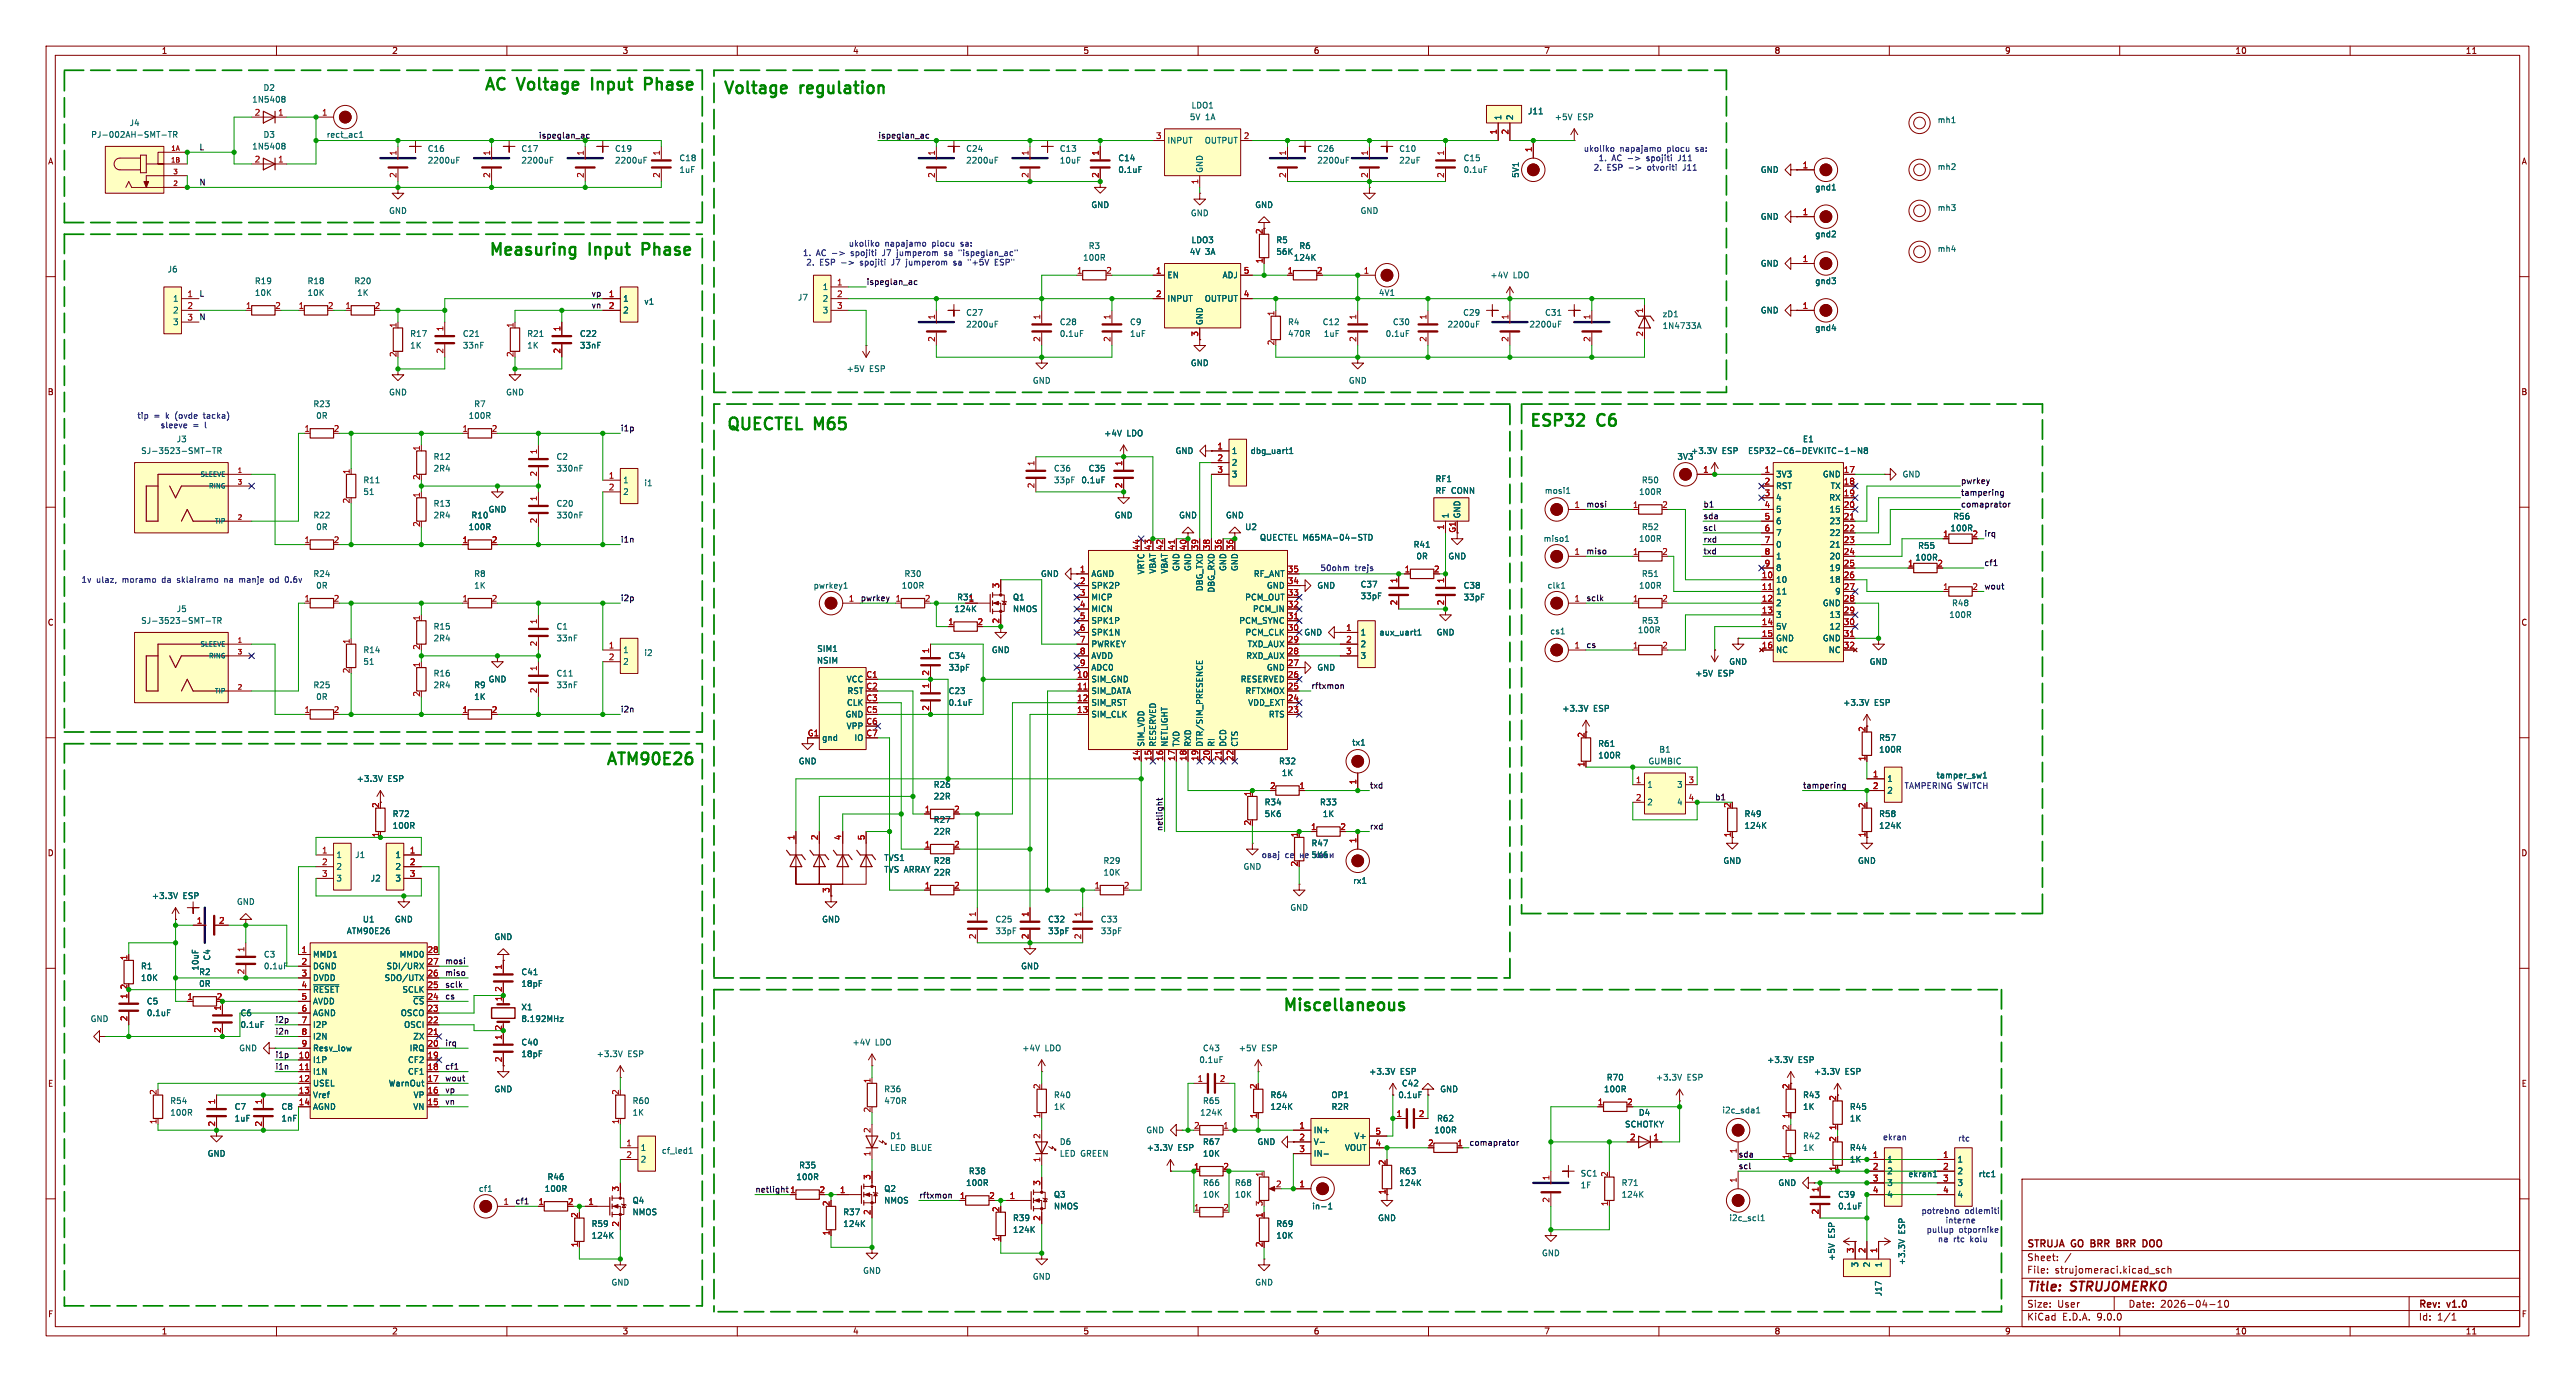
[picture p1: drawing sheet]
<svg xmlns="http://www.w3.org/2000/svg" width="559mm" height="300mm" viewBox="0 0 559 300" stroke-linecap="round" stroke-linejoin="round" font-family="sans-serif">
<defs><g id="words">
<g font-size="3.5" fill="#008400">
<text x="104.8" y="20.3">AC</text>
<text x="112.4" y="20.3">Voltage</text>
<text x="129.4" y="20.3">Input</text>
<text x="141.9" y="20.3">Phase</text>
<text x="156.6" y="21.1">Voltage</text>
<text x="173.6" y="21.1">regulation</text>
<text x="105.8" y="56.1">Measuring</text>
<text x="127.9" y="56.1">Input</text>
<text x="140.4" y="56.1">Phase</text>
<text x="157.4" y="94">QUECTEL</text>
<text x="176.8" y="94">M65</text>
<text x="331.6" y="93.2">ESP32</text>
<text x="346.7" y="93.2">C6</text>
<text x="131.2" y="166.6">ATM90E26</text>
<text x="278.1" y="220">Miscellaneous</text>
</g>
<g font-size="2.8" fill="#840000">
<text x="439.8" y="280.6">Title:</text>
<text x="449.5" y="280.6">STRUJOMERKO</text>
</g>
<g font-size="2.1" fill="#840000">
<text x="439.8" y="273.7">Sheet:</text>
<text x="439.8" y="270.9">STRUJA GO</text>
<text x="454.4" y="270.9">BRR</text>
<text x="460.7" y="270.9">BRR</text>
<text x="466.9" y="270.9">DOO</text>
<text x="439.8" y="276.4">File:</text>
<text x="445.9" y="276.4">strujomeraci.kicad_sch</text>
<text x="439.8" y="286.6">KiCad</text>
<text x="439.8" y="283.8">Size:</text>
<text x="446.5" y="283.8">User</text>
<text x="447.5" y="286.6">E.D.A.</text>
<text x="455.1" y="286.6">9.0.0</text>
<text x="461.8" y="283.8">Date:</text>
<text x="468.8" y="283.8">2026-04-10</text>
<text x="524.8" y="284">Rev:</text>
<text x="524.8" y="286.6">Id:</text>
<text x="528.9" y="286.6">1/1</text>
<text x="531.2" y="284">v1.0</text>
</g>
<g font-size="1.8" fill="#840000">
<text x="35" y="11.9">1</text>
<text x="85" y="11.9">2</text>
<text x="135" y="11.9">3</text>
<text x="185" y="11.9">4</text>
<text x="235" y="11.9">5</text>
<text x="285" y="11.9">6</text>
<text x="335" y="11.9">7</text>
<text x="385" y="11.9">8</text>
<text x="435" y="11.9">9</text>
<text x="485" y="11.9">10</text>
<text x="535" y="11.9">11</text>
<text x="10.3" y="35.9">A</text>
<text x="547.1" y="35.9">A</text>
<text x="10.3" y="85.9">B</text>
<text x="547.1" y="85.9">B</text>
<text x="10.3" y="135.9">C</text>
<text x="547.1" y="135.9">C</text>
<text x="175.2" y="159.8">G1</text>
<text x="10.3" y="185.9">D</text>
<text x="375.7" y="181.7" transform="rotate(-90 375.7 181.7)">1</text>
<text x="404.9" y="181.7" transform="rotate(-90 404.9 181.7)">1</text>
<text x="547.1" y="185.9">D</text>
<text x="10.3" y="235.9">E</text>
<text x="398.5" y="238.8" transform="rotate(-90 398.5 238.8)">2</text>
<text x="547.1" y="235.9">E</text>
<text x="10.3" y="285.9">F</text>
<text x="547.1" y="285.9">F</text>
<text x="35" y="289.6">1</text>
<text x="85" y="289.6">2</text>
<text x="135" y="289.6">3</text>
<text x="185" y="289.6">4</text>
<text x="235" y="289.6">5</text>
<text x="285" y="289.6">6</text>
<text x="335" y="289.6">7</text>
<text x="385" y="289.6">8</text>
<text x="435" y="289.6">9</text>
<text x="485" y="289.6">10</text>
<text x="535" y="289.6">11</text>
</g>
<g font-size="1.8" fill="#006464">
<text x="54.6" y="22.5">1N5408</text>
<text x="57.1" y="19.9">D2</text>
<text x="258.5" y="23.7">LDO1</text>
<text x="28" y="27.5">J4</text>
<text x="258.1" y="26.3">5V</text>
<text x="261.6" y="26.3">1A</text>
<text x="326" y="26.2" transform="rotate(-90 326 26.2)">1</text>
<text x="328.5" y="26.2" transform="rotate(-90 328.5 26.2)">2</text>
<text x="331.5" y="25">J11</text>
<text x="337.3" y="26.3">+5V</text>
<text x="342.3" y="26.3">ESP</text>
<text x="420.4" y="26.9">mh1</text>
<text x="19.7" y="30.1">PJ-002AH-SMT-TR</text>
<text x="54.6" y="32.6">1N5408</text>
<text x="57.1" y="30.1">D3</text>
<text x="70.8" y="30.1">rect_ac1</text>
<text x="92.7" y="33.1">C16</text>
<text x="92.7" y="35.7">2200uF</text>
<text x="113" y="33.1">C17</text>
<text x="113" y="35.7">2200uF</text>
<text x="133.4" y="33.1">C19</text>
<text x="133.4" y="35.7">2200uF</text>
<text x="147.3" y="35.2">C18</text>
<text x="209.6" y="33.1">C24</text>
<text x="209.6" y="35.7">2200uF</text>
<text x="229.9" y="33.1">C13</text>
<text x="229.9" y="35.7">10uF</text>
<text x="242.6" y="35.2">C14</text>
<text x="253.2" y="31.3">INPUT</text>
<text x="261.3" y="31.3">OUTPUT</text>
<text x="285.8" y="33.1">C26</text>
<text x="285.8" y="35.7">2200uF</text>
<text x="303.5" y="33.1">C10</text>
<text x="303.5" y="35.7">22uF</text>
<text x="317.5" y="35.2">C15</text>
<text x="147.3" y="37.7">1uF</text>
<text x="242.6" y="37.7">0.1uF</text>
<text x="261.2" y="37.6" transform="rotate(-90 261.2 37.6)">GND</text>
<text x="317.5" y="37.7">0.1uF</text>
<text x="329.8" y="38.7" transform="rotate(-90 329.8 38.7)">5V1</text>
<text x="382" y="37.7">GND</text>
<text x="393.8" y="41.5">gnd1</text>
<text x="420.4" y="37.1">mh2</text>
<text x="84.3" y="46.6">GND</text>
<text x="236.7" y="45.3">GND</text>
<text x="258.3" y="47.1">GND</text>
<text x="272.3" y="45.3">GND</text>
<text x="295.1" y="46.6">GND</text>
<text x="382" y="47.9">GND</text>
<text x="420.4" y="45.9">mh3</text>
<text x="258.5" y="52.9">LDO3</text>
<text x="276.9" y="52.9">R5</text>
<text x="393.8" y="51.7">gnd2</text>
<text x="36.3" y="59.3">J6</text>
<text x="234.9" y="56.7">100R</text>
<text x="236.1" y="54.2">R3</text>
<text x="258.1" y="55.5">4V</text>
<text x="261.6" y="55.5">3A</text>
<text x="276.9" y="55.5">56K</text>
<text x="280.7" y="56.7">124K</text>
<text x="281.9" y="54.2">R6</text>
<text x="382" y="58">GND</text>
<text x="420.4" y="54.8">mh4</text>
<text x="37.4" y="65.6">1</text>
<text x="55.2" y="61.8">R19</text>
<text x="55.2" y="64.4">10K</text>
<text x="66.6" y="61.8">R18</text>
<text x="66.6" y="64.4">10K</text>
<text x="76.8" y="61.8">R20</text>
<text x="77.4" y="64.4">1K</text>
<text x="135.1" y="65.6">1</text>
<text x="173.1" y="65.4">J7</text>
<text x="178.4" y="63.1">1</text>
<text x="178.4" y="65.6">2</text>
<text x="253.2" y="60.6">EN</text>
<text x="253.2" y="65.6">INPUT</text>
<text x="261.3" y="65.6">OUTPUT</text>
<text x="265.2" y="60.6">ADJ</text>
<text x="299.1" y="64.4">4V1</text>
<text x="323.3" y="60.6">+4V</text>
<text x="328.4" y="60.6">LDO</text>
<text x="393.8" y="61.8">gnd3</text>
<text x="37.4" y="68.2">2</text>
<text x="37.4" y="70.7">3</text>
<text x="135.1" y="68.2">2</text>
<text x="139.7" y="66.3">v1</text>
<text x="178.4" y="68.2">3</text>
<text x="209.6" y="68.7">C27</text>
<text x="209.6" y="71.2">2200uF</text>
<text x="229.9" y="70.7">C28</text>
<text x="245.1" y="70.7">C9</text>
<text x="261.2" y="70.6" transform="rotate(-90 261.2 70.6)">GND</text>
<text x="279.4" y="70.7">R4</text>
<text x="286.9" y="70.7">C12</text>
<text x="302.2" y="70.7">C30</text>
<text x="314" y="71.2">2200uF</text>
<text x="317.4" y="68.7">C29</text>
<text x="331.8" y="71.2">2200uF</text>
<text x="335.2" y="68.7">C31</text>
<text x="360.7" y="69">zD1</text>
<text x="360.7" y="71.5">1N4733A</text>
<text x="382" y="68.2">GND</text>
<text x="393.8" y="72">gnd4</text>
<text x="88.9" y="75.8">1K</text>
<text x="88.9" y="73.3">R17</text>
<text x="100.3" y="73.3">C21</text>
<text x="100.3" y="75.8">33nF</text>
<text x="114.3" y="75.8">1K</text>
<text x="114.3" y="73.3">R21</text>
<text x="125.7" y="73.3">C22</text>
<text x="125.7" y="75.8">33nF</text>
<text x="229.9" y="73.3">0.1uF</text>
<text x="245.1" y="73.3">1uF</text>
<text x="279.4" y="73.3">470R</text>
<text x="287.2" y="73.3">1uF</text>
<text x="300.6" y="73.3">0.1uF</text>
<text x="183.6" y="80.9">+5V</text>
<text x="188.7" y="80.9">ESP</text>
<text x="224" y="83.4">GND</text>
<text x="258.3" y="79.6">GND</text>
<text x="292.6" y="83.4">GND</text>
<text x="67.9" y="88.5">R23</text>
<text x="84.3" y="86">GND</text>
<text x="102.8" y="88.5">R7</text>
<text x="109.7" y="86">GND</text>
<text x="68.5" y="91">0R</text>
<text x="101.6" y="91">100R</text>
<text x="239.5" y="94.8">+4V</text>
<text x="244.5" y="94.8">LDO</text>
<text x="30.5" y="98.7">SJ-3523-SMT-TR</text>
<text x="38.2" y="96.1">J3</text>
<text x="94" y="99.9">R12</text>
<text x="120.7" y="99.9">C2</text>
<text x="255" y="98.7">GND</text>
<text x="267.2" y="98.7">1</text>
<text x="267.2" y="101.2">2</text>
<text x="271.3" y="98.7">dbg_uart1</text>
<text x="363.9" y="99.9">3V3</text>
<text x="366.9" y="98.7">+3.3V</text>
<text x="373.7" y="98.7">ESP</text>
<text x="379.2" y="98.7">ESP32-C6-DEVKITC-1-N8</text>
<text x="391.1" y="96.1">E1</text>
<text x="78.7" y="105">R11</text>
<text x="78.7" y="107.5">51</text>
<text x="94" y="102.5">2R4</text>
<text x="120.7" y="102.5">330nF</text>
<text x="135.1" y="105">1</text>
<text x="135.1" y="107.5">2</text>
<text x="139.7" y="105.6">i1</text>
<text x="228.6" y="102.5">C36</text>
<text x="228.6" y="105">33pF</text>
<text x="234.6" y="105">0.1uF</text>
<text x="236.1" y="102.5">C35</text>
<text x="267.2" y="103.7">3</text>
<text x="311.4" y="104.7">RF1</text>
<text x="311.4" y="107.3">RF CONN</text>
<text x="335.1" y="107.3">mosi1</text>
<text x="355.6" y="107.5">100R</text>
<text x="356.2" y="105">R50</text>
<text x="385.3" y="103.7">3V3</text>
<text x="385.3" y="106.3">RST</text>
<text x="395.5" y="103.7">GND</text>
<text x="397.2" y="106.3">TX</text>
<text x="412.8" y="103.7">GND</text>
<text x="67.9" y="112.6">R22</text>
<text x="94" y="110.1">R13</text>
<text x="94" y="112.6">2R4</text>
<text x="102.2" y="112.6">R10</text>
<text x="105.9" y="111.4">GND</text>
<text x="120.7" y="112.6">330nF</text>
<text x="120.7" y="110.1">C20</text>
<text x="241.8" y="112.6">GND</text>
<text x="255.8" y="112.6">GND</text>
<text x="265.9" y="112.6">GND</text>
<text x="314.6" y="112.5" transform="rotate(-90 314.6 112.5)">1</text>
<text x="317.1" y="112.5" transform="rotate(-90 317.1 112.5)">GND</text>
<text x="385.3" y="108.8">4</text>
<text x="385.3" y="111.4">5</text>
<text x="385.3" y="113.9">6</text>
<text x="396.9" y="108.8">RX</text>
<text x="396.9" y="111.4">15</text>
<text x="396.9" y="113.9">23</text>
<text x="423.8" y="112.9">R56</text>
<text x="68.5" y="115.2">0R</text>
<text x="101.6" y="115.2">100R</text>
<text x="270.1" y="115.2">U2</text>
<text x="273.3" y="117.4">QUECTEL M65MA-04-STD</text>
<text x="306.7" y="119">R41</text>
<text x="334.9" y="117.7">miso1</text>
<text x="355.6" y="117.7">100R</text>
<text x="356.2" y="115.2">R52</text>
<text x="385.3" y="116.4">7</text>
<text x="385.3" y="119">0</text>
<text x="396.9" y="116.4">22</text>
<text x="396.9" y="119">21</text>
<text x="416.1" y="119.2">R55</text>
<text x="423.2" y="115.4">100R</text>
<text x="67.9" y="125.3">R24</text>
<text x="102.8" y="125.3">R8</text>
<text x="196.2" y="125.3">R30</text>
<text x="225.8" y="125.3">GND</text>
<text x="236.7" y="125.3">AGND</text>
<text x="248.5" y="124.7" transform="rotate(-90 248.5 124.7)">VRTC</text>
<text x="251.1" y="124.5" transform="rotate(-90 251.1 124.5)">VBAT</text>
<text x="253.6" y="124.5" transform="rotate(-90 253.6 124.5)">VBAT</text>
<text x="256.1" y="124" transform="rotate(-90 256.1 124)">GND</text>
<text x="258.7" y="124" transform="rotate(-90 258.7 124)">GND</text>
<text x="266.3" y="124" transform="rotate(-90 266.3 124)">GND</text>
<text x="268.8" y="124" transform="rotate(-90 268.8 124)">GND</text>
<text x="272" y="125.3">RF_ANT</text>
<text x="307.3" y="121.5">0R</text>
<text x="314.2" y="121.5">GND</text>
<text x="356.2" y="125.3">R51</text>
<text x="385.3" y="121.5">1</text>
<text x="385.3" y="124.1">8</text>
<text x="396.9" y="121.5">20</text>
<text x="396.9" y="124.1">19</text>
<text x="415.5" y="121.8">100R</text>
<text x="68.5" y="127.9">0R</text>
<text x="102.8" y="127.9">1K</text>
<text x="176.5" y="127.9">pwrkey1</text>
<text x="195.6" y="127.9">100R</text>
<text x="219.7" y="130.4">Q1</text>
<text x="236.7" y="127.9">SPK2P</text>
<text x="236.7" y="130.4">MICP</text>
<text x="261.2" y="128.3" transform="rotate(-90 261.2 128.3)">DBG_TXD</text>
<text x="263.8" y="128.6" transform="rotate(-90 263.8 128.6)">DBG_RXD</text>
<text x="270.1" y="130.4">PCM_OUT</text>
<text x="274.8" y="127.9">GND</text>
<text x="285.8" y="127.9">GND</text>
<text x="295.2" y="127.6">C37</text>
<text x="295.2" y="130.1">33pF</text>
<text x="317.5" y="127.9">C38</text>
<text x="317.5" y="130.4">33pF</text>
<text x="335.7" y="127.9">clk1</text>
<text x="355.6" y="127.9">100R</text>
<text x="385.3" y="126.6">10</text>
<text x="385.3" y="129.1">11</text>
<text x="385.3" y="131.7">2</text>
<text x="395.5" y="131.7">GND</text>
<text x="396.9" y="126.6">18</text>
<text x="398.1" y="129.1">9</text>
<text x="423.5" y="131.7">R48</text>
<text x="30.5" y="135.5">SJ-3523-SMT-TR</text>
<text x="38.2" y="132.9">J5</text>
<text x="94" y="136.8">R15</text>
<text x="120.7" y="136.8">C1</text>
<text x="207" y="132.9">124K</text>
<text x="219.7" y="132.9">NMOS</text>
<text x="236.7" y="132.9">MICN</text>
<text x="236.7" y="135.5">SPK1P</text>
<text x="268.8" y="135.5">PCM_SYNC</text>
<text x="271.8" y="132.9">PCM_IN</text>
<text x="336.3" y="137.8">cs1</text>
<text x="355.3" y="137.5">100R</text>
<text x="356.2" y="135.5">R53</text>
<text x="385.3" y="134.2">3</text>
<text x="385.3" y="136.8">5V</text>
<text x="396.9" y="134.2">13</text>
<text x="396.9" y="136.8">12</text>
<text x="422.9" y="134.2">100R</text>
<text x="78.7" y="141.8">R14</text>
<text x="94" y="139.3">2R4</text>
<text x="120.7" y="139.3">33nF</text>
<text x="135.1" y="141.8">1</text>
<text x="139.7" y="142.5">i2</text>
<text x="177.2" y="141.6">SIM1</text>
<text x="205.7" y="143.1">C34</text>
<text x="215.1" y="141.8">GND</text>
<text x="236.7" y="138">SPK1N</text>
<text x="236.7" y="140.6">PWRKEY</text>
<text x="236.7" y="143.1">AVDD</text>
<text x="270.2" y="138">PCM_CLK</text>
<text x="270.3" y="143.1">RXD_AUX</text>
<text x="270.6" y="140.6">TXD_AUX</text>
<text x="282.9" y="138">GND</text>
<text x="295.1" y="138">1</text>
<text x="295.1" y="140.6">2</text>
<text x="295.1" y="143.1">3</text>
<text x="299.2" y="138">aux_uart1</text>
<text x="311.7" y="138">GND</text>
<text x="385.3" y="139.3">GND</text>
<text x="385.3" y="141.8">NC</text>
<text x="395.5" y="139.3">GND</text>
<text x="396.7" y="141.8">NC</text>
<text x="67.9" y="149.5">R25</text>
<text x="78.7" y="144.4">51</text>
<text x="94" y="146.9">R16</text>
<text x="94" y="149.5">2R4</text>
<text x="102.8" y="149.5">R9</text>
<text x="105.9" y="148.2">GND</text>
<text x="120.7" y="146.9">C11</text>
<text x="120.7" y="149.5">33nF</text>
<text x="135.1" y="144.4">2</text>
<text x="177.2" y="144.1">NSIM</text>
<text x="183.6" y="148.2">VCC</text>
<text x="205.7" y="145.6">33pF</text>
<text x="236.7" y="145.6">ADC0</text>
<text x="236.7" y="148.2">SIM_GND</text>
<text x="269.1" y="148.2">RESERVED</text>
<text x="274.8" y="145.6">GND</text>
<text x="285.8" y="145.6">GND</text>
<text x="367.8" y="146.9">+5V</text>
<text x="372.8" y="146.9">ESP</text>
<text x="375.2" y="144.4">GND</text>
<text x="405.6" y="144.4">GND</text>
<text x="68.5" y="152">0R</text>
<text x="102.8" y="152">1K</text>
<text x="183.4" y="155.8">GND</text>
<text x="183.7" y="153.3">CLK</text>
<text x="183.8" y="150.7">RST</text>
<text x="205.7" y="150.7">C23</text>
<text x="205.7" y="153.3">0.1uF</text>
<text x="236.7" y="150.7">SIM_DATA</text>
<text x="236.7" y="153.3">SIM_RST</text>
<text x="236.7" y="155.8">SIM_CLK</text>
<text x="270.2" y="150.7">RFTXMOX</text>
<text x="270.8" y="153.3">VDD_EXT</text>
<text x="275.2" y="155.8">RTS</text>
<text x="338.9" y="154.5">+3.3V</text>
<text x="345.8" y="154.5">ESP</text>
<text x="399.9" y="153.3">+3.3V</text>
<text x="406.7" y="153.3">ESP</text>
<text x="178.3" y="160.9">gnd</text>
<text x="183.6" y="158.3">VPP</text>
<text x="185.3" y="160.9">IO</text>
<text x="293.3" y="161.9">tx1</text>
<text x="407.7" y="160.9">R57</text>
<text x="173.2" y="166">GND</text>
<text x="248.5" y="162.1" transform="rotate(-90 248.5 162.1)">SIM_VDD</text>
<text x="251.1" y="162.1" transform="rotate(-90 251.1 162.1)">RESERVED</text>
<text x="253.6" y="162.1" transform="rotate(-90 253.6 162.1)">NETLIGHT</text>
<text x="256.1" y="162.1" transform="rotate(-90 256.1 162.1)">TXD</text>
<text x="258.7" y="162.1" transform="rotate(-90 258.7 162.1)">RXD</text>
<text x="261.2" y="162.1" transform="rotate(-90 261.2 162.1)">DTR/SIM_PRESENCE</text>
<text x="263.8" y="162.1" transform="rotate(-90 263.8 162.1)">RI</text>
<text x="266.3" y="162.1" transform="rotate(-90 266.3 162.1)">DCD</text>
<text x="268.8" y="162.1" transform="rotate(-90 268.8 162.1)">CTS</text>
<text x="277.5" y="166">R32</text>
<text x="346.7" y="164.7">100R</text>
<text x="346.7" y="162.2">R61</text>
<text x="357.6" y="166">GUMBIC</text>
<text x="360" y="163.4">B1</text>
<text x="407.7" y="163.4">100R</text>
<text x="77.3" y="169.8">+3.3V</text>
<text x="84.2" y="169.8">ESP</text>
<text x="202.5" y="171">R26</text>
<text x="202.5" y="173.6">22R</text>
<text x="278.1" y="168.5">1K</text>
<text x="357.4" y="171">1</text>
<text x="363.8" y="171">3</text>
<text x="409.4" y="169.8">1</text>
<text x="409.4" y="172.3">2</text>
<text x="420.1" y="169">tamper_sw1</text>
<text x="85.1" y="179.9">100R</text>
<text x="85.1" y="177.4">R72</text>
<text x="202.5" y="178.7">R27</text>
<text x="274.3" y="174.9">R34</text>
<text x="286.3" y="174.9">R33</text>
<text x="286.9" y="177.4">1K</text>
<text x="357.4" y="174.9">2</text>
<text x="363.8" y="174.9">4</text>
<text x="378.5" y="179.9">124K</text>
<text x="378.5" y="177.4">R49</text>
<text x="407.7" y="179.9">124K</text>
<text x="407.7" y="177.4">R58</text>
<text x="202.5" y="181.2">22R</text>
<text x="284.5" y="183.7">R47</text>
<text x="72.9" y="186.3">1</text>
<text x="72.9" y="188.8">2</text>
<text x="72.9" y="191.4">3</text>
<text x="77" y="186.3">J1</text>
<text x="80.3" y="191.4">J2</text>
<text x="85.7" y="186.3">1</text>
<text x="85.7" y="188.8">2</text>
<text x="85.7" y="191.4">3</text>
<text x="191.8" y="189.5">TVS ARRAY</text>
<text x="191.8" y="186.9">TVS1</text>
<text x="202.5" y="187.6">R28</text>
<text x="202.5" y="190.1">22R</text>
<text x="239.4" y="187.6">R29</text>
<text x="239.4" y="190.1">10K</text>
<text x="269.7" y="188.8">GND</text>
<text x="293.5" y="191.9">rx1</text>
<text x="373.9" y="187.6">GND</text>
<text x="403.1" y="187.6">GND</text>
<text x="32.9" y="195.2">+3.3V</text>
<text x="39.7" y="195.2">ESP</text>
<text x="51.3" y="196.4">GND</text>
<text x="279.9" y="197.7">GND</text>
<text x="75.2" y="202.8">ATM90E26</text>
<text x="78.6" y="200.3">U1</text>
<text x="85.6" y="200.3">GND</text>
<text x="178.3" y="200.3">GND</text>
<text x="215.9" y="200.3">C25</text>
<text x="215.9" y="202.8">33pF</text>
<text x="227.3" y="200.3">C32</text>
<text x="227.3" y="202.8">33pF</text>
<text x="238.8" y="200.3">C33</text>
<text x="238.8" y="202.8">33pF</text>
<text x="45.8" y="208.4" transform="rotate(-90 45.8 208.4)">C4</text>
<text x="57.2" y="207.9">C3</text>
<text x="67.8" y="207.9">MMD1</text>
<text x="86.6" y="207.9">MMD0</text>
<text x="107.2" y="204.1">GND</text>
<text x="30.5" y="210.4">R1</text>
<text x="30.5" y="213">10K</text>
<text x="43.1" y="211.7">R2</text>
<text x="43.1" y="214.2">0R</text>
<text x="43.3" y="210.6" transform="rotate(-90 43.3 210.6)">10uF</text>
<text x="57.2" y="210.4">0.1uF</text>
<text x="67.8" y="210.4">DGND</text>
<text x="67.8" y="213">DVDD</text>
<text x="67.8" y="215.5">~{RESET}</text>
<text x="83.4" y="213">SDO/UTX</text>
<text x="83.8" y="210.4">SDI/URX</text>
<text x="87.2" y="215.5">SCLK</text>
<text x="113" y="211.7">C41</text>
<text x="113" y="214.2">18pF</text>
<text x="221.5" y="210.4">GND</text>
<text x="19.6" y="221.8">GND</text>
<text x="31.8" y="218">C5</text>
<text x="31.8" y="220.6">0.1uF</text>
<text x="52.1" y="220.6">C6</text>
<text x="67.8" y="218">AVDD</text>
<text x="67.8" y="220.6">AGND</text>
<text x="86.9" y="220.6">OSCO</text>
<text x="89.5" y="218">~{CS}</text>
<text x="113" y="219.3">X1</text>
<text x="113" y="221.8">8.192MHz</text>
<text x="52.1" y="223.1">0.1uF</text>
<text x="67.8" y="223.1">I2P</text>
<text x="67.8" y="225.7">I2N</text>
<text x="87.6" y="223.1">OSCI</text>
<text x="89.6" y="225.7">ZX</text>
<text x="113" y="226.9">C40</text>
<text x="184.9" y="226.9">+4V</text>
<text x="189.9" y="226.9">LDO</text>
<text x="51.8" y="228.2">GND</text>
<text x="67.8" y="228.2">Resv_low</text>
<text x="67.8" y="230.7">I1P</text>
<text x="67.8" y="233.3">I1N</text>
<text x="88.4" y="230.7">CF2</text>
<text x="88.4" y="233.3">CF1</text>
<text x="88.8" y="228.2">IRQ</text>
<text x="113" y="229.5">18pF</text>
<text x="129.4" y="229.5">+3.3V</text>
<text x="136.2" y="229.5">ESP</text>
<text x="221.7" y="228.2">+4V</text>
<text x="226.8" y="228.2">LDO</text>
<text x="260.2" y="230.7">0.1uF</text>
<text x="260.9" y="228.2">C43</text>
<text x="268.7" y="228.2">+5V</text>
<text x="273.8" y="228.2">ESP</text>
<text x="297" y="233.3">+3.3V</text>
<text x="303.9" y="233.3">ESP</text>
<text x="383.4" y="230.7">+3.3V</text>
<text x="390.2" y="230.7">ESP</text>
<text x="393.5" y="233.3">+3.3V</text>
<text x="400.4" y="233.3">ESP</text>
<text x="36.8" y="239.6">R54</text>
<text x="67.8" y="235.8">USEL</text>
<text x="67.8" y="238.4">Vref</text>
<text x="84.3" y="235.8">WarnOut</text>
<text x="89.6" y="238.4">VP</text>
<text x="107.2" y="237.1">GND</text>
<text x="137.2" y="239.6">R60</text>
<text x="191.8" y="239.6">470R</text>
<text x="191.8" y="237.1">R36</text>
<text x="228.6" y="238.4">R40</text>
<text x="260.9" y="239.6">R65</text>
<text x="275.6" y="238.4">R64</text>
<text x="288.8" y="238.4">OP1</text>
<text x="303.3" y="238.4">0.1uF</text>
<text x="304.1" y="235.8">C42</text>
<text x="312.4" y="237.1">GND</text>
<text x="348" y="237.1">100R</text>
<text x="348.6" y="234.5">R70</text>
<text x="359.2" y="234.5">+3.3V</text>
<text x="366.1" y="234.5">ESP</text>
<text x="391.2" y="238.4">R43</text>
<text x="36.8" y="242.2">100R</text>
<text x="50.8" y="240.9">C7</text>
<text x="50.8" y="243.4">1uF</text>
<text x="61" y="240.9">C8</text>
<text x="61" y="243.4">1nF</text>
<text x="67.8" y="240.9">AGND</text>
<text x="89.6" y="240.9">VN</text>
<text x="137.2" y="242.2">1K</text>
<text x="228.6" y="240.9">1K</text>
<text x="248.6" y="246">GND</text>
<text x="260.3" y="242.2">124K</text>
<text x="275.6" y="240.9">124K</text>
<text x="285" y="246">IN+</text>
<text x="288.9" y="240.9">R2R</text>
<text x="311.1" y="246">100R</text>
<text x="311.7" y="243.4">R62</text>
<text x="352.5" y="244.7">SCHOTKY</text>
<text x="355.5" y="242.2">D4</text>
<text x="373.6" y="241.7">i2c_sda1</text>
<text x="391.2" y="240.9">1K</text>
<text x="401.3" y="243.4">1K</text>
<text x="401.3" y="240.9">R45</text>
<text x="45" y="251.1">GND</text>
<text x="138.9" y="249.8">1</text>
<text x="143.5" y="250.4">cf_led1</text>
<text x="193" y="247.2">D1</text>
<text x="193" y="249.8">LED BLUE</text>
<text x="229.9" y="248.5">D6</text>
<text x="229.9" y="251.1">LED GREEN</text>
<text x="248.8" y="249.8">+3.3V</text>
<text x="255.6" y="249.8">ESP</text>
<text x="260.9" y="248.5">R67</text>
<text x="260.9" y="251.1">10K</text>
<text x="272.8" y="248.5">GND</text>
<text x="285" y="248.5">V-</text>
<text x="285" y="251.1">IN-</text>
<text x="291.8" y="249.8">VOUT</text>
<text x="293.8" y="247.2">V+</text>
<text x="391.2" y="249.8">1K</text>
<text x="391.2" y="247.2">R42</text>
<text x="401.3" y="249.8">R44</text>
<text x="118.7" y="256.1">R46</text>
<text x="138.9" y="252.3">2</text>
<text x="172.7" y="256.1">100R</text>
<text x="173.3" y="253.6">R35</text>
<text x="209.5" y="257.4">100R</text>
<text x="210.1" y="254.9">R38</text>
<text x="260.9" y="257.4">R66</text>
<text x="267.9" y="257.4">R68</text>
<text x="303.5" y="257.4">124K</text>
<text x="303.5" y="254.9">R63</text>
<text x="342.9" y="257.9">1F</text>
<text x="342.9" y="255.4">SC1</text>
<text x="351.8" y="257.4">R71</text>
<text x="385.8" y="257.4">GND</text>
<text x="401.3" y="252.3">1K</text>
<text x="409.4" y="252.3">1</text>
<text x="409.4" y="254.9">2</text>
<text x="409.4" y="257.4">3</text>
<text x="414" y="255.5">ekran1</text>
<text x="424.7" y="252.3">1</text>
<text x="424.7" y="254.9">2</text>
<text x="424.7" y="257.4">3</text>
<text x="429.3" y="255.5">rtc1</text>
<text x="103.8" y="258.7">cf1</text>
<text x="118.1" y="258.7">100R</text>
<text x="137.2" y="263.8">NMOS</text>
<text x="137.2" y="261.2">Q4</text>
<text x="182.9" y="263.8">R37</text>
<text x="191.8" y="261.2">NMOS</text>
<text x="191.8" y="258.7">Q2</text>
<text x="228.6" y="262.5">NMOS</text>
<text x="228.6" y="259.9">Q3</text>
<text x="260.9" y="259.9">10K</text>
<text x="267.9" y="259.9">10K</text>
<text x="284.7" y="262.5">in-1</text>
<text x="351.8" y="259.9">124K</text>
<text x="398.8" y="259.9">C39</text>
<text x="398.8" y="262.5">0.1uF</text>
<text x="409.4" y="259.9">4</text>
<text x="424.7" y="259.9">4</text>
<text x="128.3" y="268.8">124K</text>
<text x="128.3" y="266.3">R59</text>
<text x="182.9" y="266.3">124K</text>
<text x="219.7" y="267.6">124K</text>
<text x="219.7" y="265">R39</text>
<text x="276.9" y="266.3">R69</text>
<text x="276.9" y="268.8">10K</text>
<text x="299" y="265">GND</text>
<text x="375.2" y="265">i2c_scl1</text>
<text x="398.4" y="268.5" transform="rotate(-90 398.4 268.5)">ESP</text>
<text x="413.6" y="267.6" transform="rotate(-90 413.6 267.6)">ESP</text>
<text x="334.5" y="272.6">GND</text>
<text x="398.4" y="273.6" transform="rotate(-90 398.4 273.6)">+5V</text>
<text x="403.5" y="275" transform="rotate(-90 403.5 275)">3</text>
<text x="406" y="275" transform="rotate(-90 406 275)">2</text>
<text x="408.5" y="275" transform="rotate(-90 408.5 275)">1</text>
<text x="413.6" y="274.5" transform="rotate(-90 413.6 274.5)">+3.3V</text>
<text x="132.6" y="279">GND</text>
<text x="187.2" y="276.5">GND</text>
<text x="224" y="277.7">GND</text>
<text x="272.3" y="279">GND</text>
<text x="408.5" y="281.2" transform="rotate(-90 408.5 281.2)">J17</text>
</g>
<g font-size="1.8" fill="#a90000">
<text x="55.2" y="25.1">2</text>
<text x="60.3" y="25.1">1</text>
<text x="69.8" y="25.1">1</text>
<text x="324.9" y="29.3" transform="rotate(-90 324.9 29.3)">1</text>
<text x="327.4" y="29.3" transform="rotate(-90 327.4 29.3)">2</text>
<text x="55.2" y="35.3">2</text>
<text x="60.3" y="35.3">1</text>
<text x="86.1" y="33.9" transform="rotate(-90 86.1 33.9)">1</text>
<text x="106.4" y="33.9" transform="rotate(-90 106.4 33.9)">1</text>
<text x="126.7" y="33.9" transform="rotate(-90 126.7 33.9)">1</text>
<text x="143.3" y="33.9" transform="rotate(-90 143.3 33.9)">1</text>
<text x="202.9" y="33.9" transform="rotate(-90 202.9 33.9)">1</text>
<text x="223.3" y="33.9" transform="rotate(-90 223.3 33.9)">1</text>
<text x="238.5" y="33.9" transform="rotate(-90 238.5 33.9)">1</text>
<text x="250.8" y="30.2">3</text>
<text x="269.8" y="30.2">2</text>
<text x="279.1" y="33.9" transform="rotate(-90 279.1 33.9)">1</text>
<text x="296.9" y="33.9" transform="rotate(-90 296.9 33.9)">1</text>
<text x="313.4" y="33.9" transform="rotate(-90 313.4 33.9)">1</text>
<text x="332.5" y="33.1" transform="rotate(-90 332.5 33.1)">1</text>
<text x="86.1" y="38.7" transform="rotate(-90 86.1 38.7)">2</text>
<text x="106.4" y="38.7" transform="rotate(-90 106.4 38.7)">2</text>
<text x="126.7" y="38.7" transform="rotate(-90 126.7 38.7)">2</text>
<text x="143.3" y="38.7" transform="rotate(-90 143.3 38.7)">2</text>
<text x="202.9" y="38.7" transform="rotate(-90 202.9 38.7)">2</text>
<text x="223.3" y="38.7" transform="rotate(-90 223.3 38.7)">2</text>
<text x="238.5" y="38.7" transform="rotate(-90 238.5 38.7)">2</text>
<text x="260.1" y="40.1" transform="rotate(-90 260.1 40.1)">1</text>
<text x="279.1" y="38.7" transform="rotate(-90 279.1 38.7)">2</text>
<text x="296.9" y="38.7" transform="rotate(-90 296.9 38.7)">2</text>
<text x="313.4" y="38.7" transform="rotate(-90 313.4 38.7)">2</text>
<text x="391.1" y="36.6">1</text>
<text x="391.1" y="46.7">1</text>
<text x="274.1" y="50.9" transform="rotate(-90 274.1 50.9)">2</text>
<text x="233.6" y="59.4">1</text>
<text x="240" y="59.4">2</text>
<text x="250.8" y="59.4">1</text>
<text x="269.8" y="59.4">5</text>
<text x="274.1" y="57.2" transform="rotate(-90 274.1 57.2)">1</text>
<text x="279.3" y="59.4">1</text>
<text x="285.7" y="59.4">2</text>
<text x="295.8" y="59.4">1</text>
<text x="391.1" y="56.9">1</text>
<text x="40.6" y="64.5">1</text>
<text x="132" y="64.5">1</text>
<text x="181.5" y="62">1</text>
<text x="181.5" y="64.5">2</text>
<text x="250.8" y="64.5">2</text>
<text x="269.8" y="64.5">4</text>
<text x="40.6" y="67.1">2</text>
<text x="40.6" y="69.6">3</text>
<text x="53.3" y="67.1">1</text>
<text x="59.6" y="67.1">2</text>
<text x="64.7" y="67.1">1</text>
<text x="71" y="67.1">2</text>
<text x="74.9" y="67.1">1</text>
<text x="81.2" y="67.1">2</text>
<text x="86.1" y="71.2" transform="rotate(-90 86.1 71.2)">1</text>
<text x="96.3" y="72" transform="rotate(-90 96.3 72)">1</text>
<text x="111.5" y="71.2" transform="rotate(-90 111.5 71.2)">1</text>
<text x="121.7" y="72" transform="rotate(-90 121.7 72)">1</text>
<text x="132" y="67.1">2</text>
<text x="181.5" y="67.1">3</text>
<text x="202.9" y="69.4" transform="rotate(-90 202.9 69.4)">1</text>
<text x="225.8" y="69.4" transform="rotate(-90 225.8 69.4)">1</text>
<text x="241" y="69.4" transform="rotate(-90 241 69.4)">1</text>
<text x="276.6" y="68.7" transform="rotate(-90 276.6 68.7)">1</text>
<text x="294.4" y="69.4" transform="rotate(-90 294.4 69.4)">1</text>
<text x="309.6" y="69.4" transform="rotate(-90 309.6 69.4)">1</text>
<text x="327.4" y="69.4" transform="rotate(-90 327.4 69.4)">1</text>
<text x="345.2" y="69.4" transform="rotate(-90 345.2 69.4)">1</text>
<text x="356.6" y="68" transform="rotate(-90 356.6 68)">1</text>
<text x="391.1" y="67.1">1</text>
<text x="86.1" y="77.5" transform="rotate(-90 86.1 77.5)">2</text>
<text x="96.3" y="76.8" transform="rotate(-90 96.3 76.8)">2</text>
<text x="111.5" y="77.5" transform="rotate(-90 111.5 77.5)">2</text>
<text x="121.7" y="76.8" transform="rotate(-90 121.7 76.8)">2</text>
<text x="202.9" y="74.2" transform="rotate(-90 202.9 74.2)">2</text>
<text x="225.8" y="74.2" transform="rotate(-90 225.8 74.2)">2</text>
<text x="241" y="74.2" transform="rotate(-90 241 74.2)">2</text>
<text x="260.1" y="73.1" transform="rotate(-90 260.1 73.1)">3</text>
<text x="276.6" y="75" transform="rotate(-90 276.6 75)">2</text>
<text x="294.4" y="74.2" transform="rotate(-90 294.4 74.2)">2</text>
<text x="309.6" y="74.2" transform="rotate(-90 309.6 74.2)">2</text>
<text x="327.4" y="74.2" transform="rotate(-90 327.4 74.2)">2</text>
<text x="345.2" y="74.2" transform="rotate(-90 345.2 74.2)">2</text>
<text x="356.6" y="73.1" transform="rotate(-90 356.6 73.1)">2</text>
<text x="66" y="93.7">1</text>
<text x="72.3" y="93.7">2</text>
<text x="100.3" y="93.7">1</text>
<text x="106.6" y="93.7">2</text>
<text x="91.2" y="97.9" transform="rotate(-90 91.2 97.9)">1</text>
<text x="116.6" y="98.6" transform="rotate(-90 116.6 98.6)">1</text>
<text x="224.5" y="101.2" transform="rotate(-90 224.5 101.2)">1</text>
<text x="243.6" y="101.2" transform="rotate(-90 243.6 101.2)">1</text>
<text x="264.1" y="97.5">1</text>
<text x="264.1" y="100.1">2</text>
<text x="75.9" y="102.9" transform="rotate(-90 75.9 102.9)">1</text>
<text x="91.2" y="104.2" transform="rotate(-90 91.2 104.2)">2</text>
<text x="116.6" y="103.4" transform="rotate(-90 116.6 103.4)">2</text>
<text x="132" y="103.9">1</text>
<text x="132" y="106.4">2</text>
<text x="224.5" y="106" transform="rotate(-90 224.5 106)">2</text>
<text x="243.6" y="106" transform="rotate(-90 243.6 106)">2</text>
<text x="264.1" y="102.6">3</text>
<text x="369.5" y="102.6">1</text>
<text x="382.8" y="102.6">1</text>
<text x="382.8" y="105.2">2</text>
<text x="382.8" y="107.7">3</text>
<text x="400" y="102.6">17</text>
<text x="400" y="105.2">18</text>
<text x="400" y="107.7">19</text>
<text x="75.9" y="109.3" transform="rotate(-90 75.9 109.3)">2</text>
<text x="91.2" y="108" transform="rotate(-90 91.2 108)">1</text>
<text x="116.6" y="113.6" transform="rotate(-90 116.6 113.6)">2</text>
<text x="116.6" y="108.8" transform="rotate(-90 116.6 108.8)">1</text>
<text x="341.6" y="110.2">1</text>
<text x="354.3" y="110.2">1</text>
<text x="360.6" y="110.2">2</text>
<text x="382.8" y="110.2">4</text>
<text x="382.8" y="112.8">5</text>
<text x="400" y="110.2">20</text>
<text x="400" y="112.8">21</text>
<text x="66" y="117.9">1</text>
<text x="72.3" y="117.9">2</text>
<text x="91.2" y="114.4" transform="rotate(-90 91.2 114.4)">2</text>
<text x="100.3" y="117.9">1</text>
<text x="106.6" y="117.9">2</text>
<text x="247.4" y="119.4" transform="rotate(-90 247.4 119.4)">44</text>
<text x="249.9" y="119.4" transform="rotate(-90 249.9 119.4)">43</text>
<text x="252.5" y="119.4" transform="rotate(-90 252.5 119.4)">42</text>
<text x="255" y="119.4" transform="rotate(-90 255 119.4)">41</text>
<text x="257.6" y="119.4" transform="rotate(-90 257.6 119.4)">40</text>
<text x="260.1" y="119.4" transform="rotate(-90 260.1 119.4)">39</text>
<text x="262.6" y="119.4" transform="rotate(-90 262.6 119.4)">38</text>
<text x="265.2" y="119.4" transform="rotate(-90 265.2 119.4)">36</text>
<text x="267.7" y="119.4" transform="rotate(-90 267.7 119.4)">36</text>
<text x="313.4" y="115" transform="rotate(-90 313.4 115)">1</text>
<text x="316" y="115.6" transform="rotate(-90 316 115.6)">G1</text>
<text x="382.8" y="115.3">6</text>
<text x="382.8" y="117.9">7</text>
<text x="400" y="115.3">22</text>
<text x="400" y="117.9">23</text>
<text x="421.6" y="116.6">1</text>
<text x="427.9" y="116.6">2</text>
<text x="234.2" y="124.2">1</text>
<text x="279.4" y="124.2">35</text>
<text x="304.7" y="124.2">1</text>
<text x="311.1" y="124.2">2</text>
<text x="341.6" y="120.4">1</text>
<text x="354.3" y="120.4">1</text>
<text x="360.6" y="120.4">2</text>
<text x="382.2" y="125.5">10</text>
<text x="382.8" y="120.4">8</text>
<text x="382.8" y="122.9">9</text>
<text x="400" y="120.4">24</text>
<text x="400" y="122.9">25</text>
<text x="400" y="125.5">26</text>
<text x="413.9" y="122.9">1</text>
<text x="420.3" y="122.9">2</text>
<text x="66" y="130.6">1</text>
<text x="72.3" y="130.6">2</text>
<text x="100.3" y="130.6">1</text>
<text x="106.6" y="130.6">2</text>
<text x="184.1" y="130.6">1</text>
<text x="194.2" y="130.6">1</text>
<text x="200.6" y="130.6">2</text>
<text x="207.6" y="130.4">R311</text>
<text x="216.9" y="127.7" transform="rotate(-90 216.9 127.7)">3</text>
<text x="234.2" y="126.7">2</text>
<text x="234.2" y="129.3">3</text>
<text x="234.2" y="131.8">4</text>
<text x="279.4" y="126.7">34</text>
<text x="279.4" y="129.3">33</text>
<text x="279.4" y="131.8">32</text>
<text x="303.3" y="131.4" transform="rotate(-90 303.3 131.4)">2</text>
<text x="303.3" y="126.6" transform="rotate(-90 303.3 126.6)">1</text>
<text x="313.4" y="131.4" transform="rotate(-90 313.4 131.4)">2</text>
<text x="313.4" y="126.6" transform="rotate(-90 313.4 126.6)">1</text>
<text x="341.6" y="130.6">1</text>
<text x="354.3" y="130.6">1</text>
<text x="360.6" y="130.6">2</text>
<text x="382.2" y="128">11</text>
<text x="382.2" y="130.6">12</text>
<text x="400" y="128">27</text>
<text x="400" y="130.6">28</text>
<text x="421.6" y="128">1</text>
<text x="427.9" y="128">2</text>
<text x="91.2" y="134.7" transform="rotate(-90 91.2 134.7)">1</text>
<text x="116.6" y="135.5" transform="rotate(-90 116.6 135.5)">1</text>
<text x="205.7" y="135.6">1</text>
<text x="212" y="135.6">2</text>
<text x="216.9" y="135.3" transform="rotate(-90 216.9 135.3)">2</text>
<text x="234.2" y="134.4">5</text>
<text x="234.2" y="136.9">6</text>
<text x="279.4" y="134.4">31</text>
<text x="279.4" y="136.9">30</text>
<text x="292" y="136.9">1</text>
<text x="382.2" y="133.1">13</text>
<text x="382.2" y="135.6">14</text>
<text x="400" y="133.1">29</text>
<text x="400" y="135.6">30</text>
<text x="75.9" y="139.8" transform="rotate(-90 75.9 139.8)">1</text>
<text x="91.2" y="141" transform="rotate(-90 91.2 141)">2</text>
<text x="116.6" y="140.3" transform="rotate(-90 116.6 140.3)">2</text>
<text x="132" y="140.7">1</text>
<text x="132" y="143.3">2</text>
<text x="201.7" y="141.8" transform="rotate(-90 201.7 141.8)">1</text>
<text x="234.2" y="139.4">7</text>
<text x="234.2" y="142">8</text>
<text x="279.4" y="139.4">29</text>
<text x="279.4" y="142">28</text>
<text x="292" y="139.4">2</text>
<text x="292" y="142">3</text>
<text x="341.6" y="140.7">1</text>
<text x="354.3" y="140.7">1</text>
<text x="360.6" y="140.7">2</text>
<text x="382.2" y="138.2">15</text>
<text x="382.2" y="140.7">16</text>
<text x="400" y="138.2">31</text>
<text x="400" y="140.7">32</text>
<text x="75.9" y="146.1" transform="rotate(-90 75.9 146.1)">2</text>
<text x="91.2" y="144.9" transform="rotate(-90 91.2 144.9)">1</text>
<text x="116.6" y="145.6" transform="rotate(-90 116.6 145.6)">1</text>
<text x="187.9" y="147.1">C1</text>
<text x="187.9" y="149.6">C2</text>
<text x="201.7" y="149.4" transform="rotate(-90 201.7 149.4)">1</text>
<text x="201.7" y="146.6" transform="rotate(-90 201.7 146.6)">2</text>
<text x="233.6" y="147.1">10</text>
<text x="233.6" y="149.6">11</text>
<text x="234.2" y="144.5">9</text>
<text x="279.4" y="144.5">27</text>
<text x="279.4" y="147.1">26</text>
<text x="279.4" y="149.6">25</text>
<text x="66" y="154.7">1</text>
<text x="72.3" y="154.7">2</text>
<text x="91.2" y="151.2" transform="rotate(-90 91.2 151.2)">2</text>
<text x="100.3" y="154.7">1</text>
<text x="106.6" y="154.7">2</text>
<text x="116.6" y="150.4" transform="rotate(-90 116.6 150.4)">2</text>
<text x="187.9" y="152.1">C3</text>
<text x="187.9" y="154.7">C5</text>
<text x="201.7" y="154.2" transform="rotate(-90 201.7 154.2)">2</text>
<text x="233.6" y="152.1">12</text>
<text x="233.6" y="154.7">13</text>
<text x="279.4" y="152.1">24</text>
<text x="279.4" y="154.7">23</text>
<text x="187.9" y="157.2">C6</text>
<text x="187.9" y="159.8">C7</text>
<text x="343.9" y="160.1" transform="rotate(-90 343.9 160.1)">2</text>
<text x="404.9" y="158.8" transform="rotate(-90 404.9 158.8)">2</text>
<text x="247.4" y="165.1" transform="rotate(-90 247.4 165.1)">14</text>
<text x="249.9" y="165.1" transform="rotate(-90 249.9 165.1)">15</text>
<text x="252.5" y="165.1" transform="rotate(-90 252.5 165.1)">16</text>
<text x="255" y="165.1" transform="rotate(-90 255 165.1)">17</text>
<text x="257.6" y="165.1" transform="rotate(-90 257.6 165.1)">18</text>
<text x="260.1" y="165.1" transform="rotate(-90 260.1 165.1)">19</text>
<text x="262.6" y="165.1" transform="rotate(-90 262.6 165.1)">20</text>
<text x="265.2" y="165.1" transform="rotate(-90 265.2 165.1)">21</text>
<text x="267.7" y="165.1" transform="rotate(-90 267.7 165.1)">22</text>
<text x="343.9" y="166.4" transform="rotate(-90 343.9 166.4)">1</text>
<text x="404.9" y="165.2" transform="rotate(-90 404.9 165.2)">1</text>
<text x="271.5" y="172.8" transform="rotate(-90 271.5 172.8)">1</text>
<text x="275.5" y="171.2">2</text>
<text x="281.9" y="171.2">1</text>
<text x="294.4" y="170.3" transform="rotate(-90 294.4 170.3)">1</text>
<text x="354.9" y="169.9">1</text>
<text x="354.9" y="173.7">2</text>
<text x="366.3" y="169.9">3</text>
<text x="366.3" y="173.7">4</text>
<text x="406.3" y="168.7">1</text>
<text x="406.3" y="171.2">2</text>
<text x="82.3" y="175.3" transform="rotate(-90 82.3 175.3)">2</text>
<text x="200.6" y="176.3">1</text>
<text x="206.9" y="176.3">2</text>
<text x="271.5" y="179.1" transform="rotate(-90 271.5 179.1)">2</text>
<text x="375.7" y="175.3" transform="rotate(-90 375.7 175.3)">2</text>
<text x="404.9" y="175.3" transform="rotate(-90 404.9 175.3)">2</text>
<text x="69.8" y="185.2">1</text>
<text x="82.3" y="181.7" transform="rotate(-90 82.3 181.7)">1</text>
<text x="88.8" y="185.2">1</text>
<text x="172.5" y="182.3" transform="rotate(-90 172.5 182.3)">1</text>
<text x="177.5" y="182.3" transform="rotate(-90 177.5 182.3)">2</text>
<text x="182.6" y="182.3" transform="rotate(-90 182.6 182.3)">4</text>
<text x="187.7" y="182.3" transform="rotate(-90 187.7 182.3)">5</text>
<text x="200.6" y="183.9">1</text>
<text x="206.9" y="183.9">2</text>
<text x="281.7" y="181.7" transform="rotate(-90 281.7 181.7)">1</text>
<text x="284.4" y="180.1">1</text>
<text x="290.8" y="180.1">2</text>
<text x="294.4" y="183" transform="rotate(-90 294.4 183)">1</text>
<text x="69.8" y="187.7">2</text>
<text x="69.8" y="190.2">3</text>
<text x="88.8" y="187.7">2</text>
<text x="88.8" y="190.2">3</text>
<text x="281.7" y="188" transform="rotate(-90 281.7 188)">2</text>
<text x="180.1" y="193.7" transform="rotate(-90 180.1 193.7)">3</text>
<text x="200.6" y="192.8">1</text>
<text x="206.9" y="192.8">2</text>
<text x="237.4" y="192.8">1</text>
<text x="243.8" y="192.8">2</text>
<text x="42.6" y="200.4">1</text>
<text x="47.4" y="200.4">2</text>
<text x="211.8" y="203.8" transform="rotate(-90 211.8 203.8)">2</text>
<text x="211.8" y="199" transform="rotate(-90 211.8 199)">1</text>
<text x="223.3" y="203.8" transform="rotate(-90 223.3 203.8)">2</text>
<text x="223.3" y="199" transform="rotate(-90 223.3 199)">1</text>
<text x="234.7" y="203.8" transform="rotate(-90 234.7 203.8)">2</text>
<text x="234.7" y="199" transform="rotate(-90 234.7 199)">1</text>
<text x="27.7" y="208.4" transform="rotate(-90 27.7 208.4)">1</text>
<text x="53.1" y="206.6" transform="rotate(-90 53.1 206.6)">1</text>
<text x="65.3" y="206.8">1</text>
<text x="65.3" y="209.3">2</text>
<text x="92.7" y="206.8">28</text>
<text x="92.7" y="209.3">27</text>
<text x="27.7" y="214.7" transform="rotate(-90 27.7 214.7)">2</text>
<text x="53.1" y="211.4" transform="rotate(-90 53.1 211.4)">2</text>
<text x="65.3" y="211.8">3</text>
<text x="65.3" y="214.4">4</text>
<text x="92.7" y="211.8">26</text>
<text x="92.7" y="214.4">25</text>
<text x="109" y="215.2" transform="rotate(-90 109 215.2)">2</text>
<text x="109" y="210.4" transform="rotate(-90 109 210.4)">1</text>
<text x="27.7" y="221.6" transform="rotate(-90 27.7 221.6)">2</text>
<text x="27.7" y="216.7" transform="rotate(-90 27.7 216.7)">1</text>
<text x="40.6" y="216.9">1</text>
<text x="46.9" y="216.9">2</text>
<text x="48" y="219.3" transform="rotate(-90 48 219.3)">1</text>
<text x="65.3" y="216.9">5</text>
<text x="65.3" y="219.5">6</text>
<text x="65.3" y="222">7</text>
<text x="92.7" y="216.9">24</text>
<text x="92.7" y="219.5">23</text>
<text x="92.7" y="222">22</text>
<text x="109" y="217.2" transform="rotate(-90 109 217.2)">1</text>
<text x="48" y="224.1" transform="rotate(-90 48 224.1)">2</text>
<text x="65.3" y="224.5">8</text>
<text x="65.3" y="227.1">9</text>
<text x="92.7" y="224.5">21</text>
<text x="92.7" y="227.1">20</text>
<text x="109" y="225.6" transform="rotate(-90 109 225.6)">1</text>
<text x="109" y="223.6" transform="rotate(-90 109 223.6)">2</text>
<text x="64.7" y="229.6">10</text>
<text x="64.7" y="232.2">11</text>
<text x="92.7" y="229.6">19</text>
<text x="92.7" y="232.2">18</text>
<text x="109" y="230.4" transform="rotate(-90 109 230.4)">2</text>
<text x="34" y="237.6" transform="rotate(-90 34 237.6)">2</text>
<text x="46.7" y="239.6" transform="rotate(-90 46.7 239.6)">1</text>
<text x="56.9" y="239.6" transform="rotate(-90 56.9 239.6)">1</text>
<text x="64.7" y="234.7">12</text>
<text x="64.7" y="237.2">13</text>
<text x="64.7" y="239.8">14</text>
<text x="92.7" y="234.7">17</text>
<text x="92.7" y="237.2">16</text>
<text x="92.7" y="239.8">15</text>
<text x="134.4" y="237.6" transform="rotate(-90 134.4 237.6)">2</text>
<text x="189" y="235" transform="rotate(-90 189 235)">1</text>
<text x="225.8" y="236.3" transform="rotate(-90 225.8 236.3)">2</text>
<text x="259.8" y="234.7">1</text>
<text x="264.6" y="234.7">2</text>
<text x="272.8" y="236.3" transform="rotate(-90 272.8 236.3)">2</text>
<text x="346.6" y="239.8">1</text>
<text x="353" y="239.8">2</text>
<text x="388.4" y="236.3" transform="rotate(-90 388.4 236.3)">2</text>
<text x="34" y="243.9" transform="rotate(-90 34 243.9)">1</text>
<text x="46.7" y="244.4" transform="rotate(-90 46.7 244.4)">2</text>
<text x="56.9" y="244.4" transform="rotate(-90 56.9 244.4)">2</text>
<text x="134.4" y="243.9" transform="rotate(-90 134.4 243.9)">1</text>
<text x="189" y="245.8" transform="rotate(-90 189 245.8)">2</text>
<text x="189" y="241.4" transform="rotate(-90 189 241.4)">2</text>
<text x="225.8" y="242.6" transform="rotate(-90 225.8 242.6)">1</text>
<text x="259" y="244.9">2</text>
<text x="265.4" y="244.9">1</text>
<text x="272.8" y="242.6" transform="rotate(-90 272.8 242.6)">1</text>
<text x="281.9" y="244.9">1</text>
<text x="303" y="242.3">1</text>
<text x="307.8" y="242.3">2</text>
<text x="388.4" y="245.2" transform="rotate(-90 388.4 245.2)">2</text>
<text x="388.4" y="242.6" transform="rotate(-90 388.4 242.6)">1</text>
<text x="398.5" y="245.2" transform="rotate(-90 398.5 245.2)">1</text>
<text x="135.8" y="248.7">1</text>
<text x="135.8" y="251.2">2</text>
<text x="189" y="250.9" transform="rotate(-90 189 250.9)">1</text>
<text x="225.8" y="247.1" transform="rotate(-90 225.8 247.1)">2</text>
<text x="281.9" y="247.4">2</text>
<text x="281.9" y="249.9">3</text>
<text x="298.4" y="246.1">5</text>
<text x="298.4" y="248.7">4</text>
<text x="309.8" y="248.7">2</text>
<text x="316.2" y="248.7">1</text>
<text x="353.6" y="247.4">2</text>
<text x="358.7" y="247.4">1</text>
<text x="388.4" y="251.5" transform="rotate(-90 388.4 251.5)">1</text>
<text x="398.5" y="247.7" transform="rotate(-90 398.5 247.7)">2</text>
<text x="406.3" y="251.2">1</text>
<text x="421.6" y="251.2">1</text>
<text x="189" y="256" transform="rotate(-90 189 256)">3</text>
<text x="225.8" y="257.2" transform="rotate(-90 225.8 257.2)">3</text>
<text x="225.8" y="252.2" transform="rotate(-90 225.8 252.2)">1</text>
<text x="259" y="253.7">1</text>
<text x="265.4" y="253.7">2</text>
<text x="274.1" y="255.3" transform="rotate(-90 274.1 255.3)">1</text>
<text x="276.8" y="257.6">2</text>
<text x="281.9" y="257.6">1</text>
<text x="300.7" y="252.8" transform="rotate(-90 300.7 252.8)">2</text>
<text x="336.3" y="256.1" transform="rotate(-90 336.3 256.1)">1</text>
<text x="349" y="255.3" transform="rotate(-90 349 255.3)">2</text>
<text x="376.9" y="256.6" transform="rotate(-90 376.9 256.6)">1</text>
<text x="398.5" y="254.1" transform="rotate(-90 398.5 254.1)">1</text>
<text x="406.3" y="253.7">2</text>
<text x="406.3" y="256.3">3</text>
<text x="421.6" y="253.7">2</text>
<text x="421.6" y="256.3">3</text>
<text x="109.1" y="261.4">1</text>
<text x="116.8" y="261.4">1</text>
<text x="123.1" y="261.4">2</text>
<text x="127.6" y="261.4">1</text>
<text x="134.4" y="258.5" transform="rotate(-90 134.4 258.5)">3</text>
<text x="171.4" y="258.8">1</text>
<text x="177.7" y="258.8">2</text>
<text x="180.1" y="261.7" transform="rotate(-90 180.1 261.7)">2</text>
<text x="182.2" y="258.8">1</text>
<text x="189" y="263.6" transform="rotate(-90 189 263.6)">2</text>
<text x="208.2" y="260.1">1</text>
<text x="214.6" y="260.1">2</text>
<text x="216.9" y="263" transform="rotate(-90 216.9 263)">2</text>
<text x="219" y="260.1">1</text>
<text x="259" y="262.6">1</text>
<text x="265.4" y="262.6">2</text>
<text x="274.1" y="261.7" transform="rotate(-90 274.1 261.7)">3</text>
<text x="300.7" y="259.2" transform="rotate(-90 300.7 259.2)">1</text>
<text x="336.3" y="260.9" transform="rotate(-90 336.3 260.9)">2</text>
<text x="349" y="261.7" transform="rotate(-90 349 261.7)">1</text>
<text x="394.7" y="263.5" transform="rotate(-90 394.7 263.5)">2</text>
<text x="394.7" y="258.6" transform="rotate(-90 394.7 258.6)">1</text>
<text x="406.3" y="258.8">4</text>
<text x="421.6" y="258.8">4</text>
<text x="125.5" y="264.2" transform="rotate(-90 125.5 264.2)">2</text>
<text x="134.4" y="266.1" transform="rotate(-90 134.4 266.1)">2</text>
<text x="180.1" y="268" transform="rotate(-90 180.1 268)">1</text>
<text x="216.9" y="269.3" transform="rotate(-90 216.9 269.3)">1</text>
<text x="225.8" y="264.9" transform="rotate(-90 225.8 264.9)">2</text>
<text x="274.1" y="264.2" transform="rotate(-90 274.1 264.2)">1</text>
<text x="125.5" y="270.6" transform="rotate(-90 125.5 270.6)">1</text>
<text x="274.1" y="270.6" transform="rotate(-90 274.1 270.6)">2</text>
<text x="402.3" y="271.9" transform="rotate(-90 402.3 271.9)">3</text>
<text x="404.9" y="271.9" transform="rotate(-90 404.9 271.9)">2</text>
<text x="407.4" y="271.9" transform="rotate(-90 407.4 271.9)">1</text>
</g>
<g font-size="1.8" fill="#0f0f0f">
<text x="43.2" y="32.7">L</text>
<text x="116.8" y="30.1">ispeglan_ac</text>
<text x="190.5" y="30.1">ispeglan_ac</text>
<text x="43.2" y="40.3">N</text>
<text x="43.2" y="64.4">L</text>
<text x="128.3" y="64.4">vp</text>
<text x="188" y="61.9">ispeglan_ac</text>
<text x="43.2" y="69.5">N</text>
<text x="128.3" y="67">vn</text>
<text x="134.6" y="93.6">i1p</text>
<text x="425.4" y="107.6">tampering</text>
<text x="425.4" y="105.1">pwrkey</text>
<text x="344.2" y="110.1">mosi</text>
<text x="369.6" y="110.1">b1</text>
<text x="369.6" y="112.7">sda</text>
<text x="425.4" y="110.1">comaprator</text>
<text x="134.6" y="117.8">i1n</text>
<text x="369.6" y="115.2">scl</text>
<text x="369.6" y="117.8">rxd</text>
<text x="430.5" y="116.5">irq</text>
<text x="344.2" y="120.3">miso</text>
<text x="369.6" y="120.3">txd</text>
<text x="430.5" y="122.8">cf1</text>
<text x="134.6" y="130.5">i2p</text>
<text x="186.7" y="130.5">pwrkey</text>
<text x="344.2" y="130.5">sclk</text>
<text x="430.5" y="127.9">wout</text>
<text x="344.2" y="140.6">cs</text>
<text x="284.5" y="149.5">rftxmon</text>
<text x="134.6" y="154.6">i2n</text>
<text x="297.2" y="171.1">txd</text>
<text x="372.1" y="173.6">b1</text>
<text x="391.2" y="171.1">tampering</text>
<text x="297.2" y="180">rxd</text>
<text x="252.4" y="180.3" transform="rotate(-90 252.4 180.3)">netlight</text>
<text x="96.5" y="209.2">mosi</text>
<text x="96.5" y="211.7">miso</text>
<text x="96.5" y="214.3">sclk</text>
<text x="59.7" y="221.9">i2p</text>
<text x="96.5" y="216.8">cs</text>
<text x="59.7" y="224.4">i2n</text>
<text x="96.5" y="227">irq</text>
<text x="59.7" y="232.1">i1n</text>
<text x="59.7" y="229.5">i1p</text>
<text x="96.5" y="232.1">cf1</text>
<text x="96.5" y="234.6">wout</text>
<text x="96.5" y="237.1">vp</text>
<text x="96.5" y="239.7">vn</text>
<text x="318.8" y="248.6">comaprator</text>
<text x="376.9" y="250.3" transform="rotate(-90 376.9 250.3)">1</text>
<text x="377.2" y="251.1">sda</text>
<text x="377.2" y="253.7">scl</text>
<text x="111.8" y="261.3">cf1</text>
<text x="163.8" y="258.7">netlight</text>
<text x="199.4" y="260">rftxmon</text>
</g>
<g font-size="1.8" fill="#0000c2">
<text x="343.6" y="33.1">ukoliko</text>
<text x="346.8" y="35.2">1.</text>
<text x="349.8" y="35.2">AC -&gt;</text>
<text x="351.5" y="33.1">napajamo</text>
<text x="357.6" y="35.2">spojiti</text>
<text x="361.9" y="33.1">plocu</text>
<text x="364.7" y="35.2">J11</text>
<text x="368.3" y="33.1">sa:</text>
<text x="345.7" y="37.2">2.</text>
<text x="348.7" y="37.2">ESP</text>
<text x="357.8" y="37.2">otvoriti</text>
<text x="365.7" y="37.2">J11</text>
<text x="184.1" y="53.7">ukoliko</text>
<text x="192" y="53.7">napajamo</text>
<text x="202.4" y="53.7">plocu</text>
<text x="208.8" y="53.7">sa:</text>
<text x="174.1" y="55.7">1.</text>
<text x="174.9" y="57.8">2.</text>
<text x="177.1" y="55.7">AC -&gt;</text>
<text x="177.8" y="57.8">ESP</text>
<text x="185" y="55.7">spojiti</text>
<text x="187" y="57.8">spojiti</text>
<text x="192" y="55.7">J7</text>
<text x="194" y="57.8">J7</text>
<text x="195.4" y="55.7">jumperom</text>
<text x="197.3" y="57.8">jumperom</text>
<text x="205.8" y="55.7">sa</text>
<text x="207.8" y="57.8">sa</text>
<text x="209.2" y="55.7">&quot;ispeglan_ac&quot;</text>
<text x="211.2" y="57.8">&quot;+5V</text>
<text x="217.2" y="57.8">ESP&quot;</text>
<text x="29.7" y="91">tip</text>
<text x="33.4" y="91">=</text>
<text x="34.7" y="93.1">sleeve</text>
<text x="36.1" y="91">k</text>
<text x="38.3" y="91">(ovde</text>
<text x="41.8" y="93.1">=</text>
<text x="44.6" y="93.1">l</text>
<text x="44.7" y="91">tacka)</text>
<text x="286.4" y="124.1">50ohm</text>
<text x="294" y="124.1">trejs</text>
<text x="17.6" y="126.6">1v</text>
<text x="20.9" y="126.6">ulaz,</text>
<text x="26.7" y="126.6">moramo</text>
<text x="35.5" y="126.6">da</text>
<text x="39" y="126.6">sklairamo</text>
<text x="49.4" y="126.6">na</text>
<text x="52.8" y="126.6">manje</text>
<text x="59.7" y="126.6">od</text>
<text x="63.2" y="126.6">0.6v</text>
<text x="413.2" y="171.3">TAMPERING SWITCH</text>
<text x="408.5" y="247.5">ekran</text>
<text x="424.8" y="247.8">rtc</text>
<text x="416.9" y="263.5">potrebno</text>
<text x="426.4" y="263.5">odlemiti</text>
<text x="418" y="267.6">pullup</text>
<text x="420.4" y="269.6">na</text>
<text x="422.1" y="265.5">interne</text>
<text x="423.9" y="269.6">rtc</text>
<text x="425.1" y="267.6">otpornike</text>
<text x="427.7" y="269.6">kolu</text>
</g>
<g font-size="1.4" fill="#a90000">
<text x="37" y="35.3">1B</text>
<text x="37.1" y="32.8">1A</text>
<text x="37.5" y="37.8">3</text>
<text x="37.5" y="40.4">2</text>
<text x="51.5" y="102.6">1</text>
<text x="51.5" y="105.2">3</text>
<text x="51.5" y="112.8">2</text>
<text x="51.5" y="139.4">1</text>
<text x="51.5" y="142">3</text>
<text x="51.5" y="149.6">2</text>
</g>
<g font-size="1.4" fill="#006464">
<text x="43.3" y="103.6">SLEEVE</text>
<text x="45.2" y="106.1">RING</text>
<text x="46.5" y="113.8">TIP</text>
<text x="43.3" y="140.4">SLEEVE</text>
<text x="45.2" y="143">RING</text>
<text x="46.5" y="150.6">TIP</text>
</g>
</g></defs>
<g fill="none" stroke="#840000" stroke-width=".22">
<path d="M10 10h538.8v279.7h-538.8zM12 12h534.8v275.7h-534.8zM60 10v2M110 10v2M160 10v2M210 10v2M260 10v2M310 10v2M360 10v2M410 10v2M460 10v2M510 10v2"/>
<path d="M536.6 11.6h.7M203.2 31.7v2.8M203.2 36.6v2.8M207 30.5v2.5v-1.3h-1.3h2.6M388.6 36.8v-1.2l-1.3 1.2 1.3 1.3v-1.3h1.3M389.9 36.8h.1M389.9 36.8h3.8M10 60h2M546.8 60h2M187.2 76.2l.8 1.3M188 74.9h.1M188 74.9v2.6"/>
<path d="M188.7 76.2l-.7 1.3M341.6 66v2.6v-1.3h1.3h-2.5M345.4 67.3v2.8M345.4 72.1v2.8M388.6 67.3v-1.3l-1.3 1.3 1.3 1.3v-1.3h1.3M389.9 67.3h.1M91.4 96.5v1.3M100.3 94h1.3M111.8 80v1.3h1.2l-1.2 1.2-1.3-1.2h1.3M111.8 80h.1M10 110h2M546.8 110h2"/>
<path d="M10 160h2M546.8 160h2M82.5 171.4l-.7 1.3M82.5 171.4l.8 1.3M82.5 171.4v2.6M10 210h2M546.8 210h2M57.1 237.5v2.8M226.1 232.4h.1M226.1 229.9l-.8 1.2M226.1 229.9l.7 1.2M226.1 229.9v2.5"/>
<path d="M10 260h2M57.1 242.3v2.8M438.8 255.7h108v32h-108zM546.8 260h2M438.8 277.2h108M438.8 271.2h108M444.3 276v.1M444.3 275.2v.1M446.5 273.3v.1M446.5 272.5v.1M449.4 271.8l-1.3 2M468.5 275.2l-.4-.1-.2 .2 .1 .2 .5 .2v.3h-.6"/>
<path d="M469.8 275.2l-.4-.1-.3 .3 .2 .6h.5M470.5 275.2l.2-.1 .3 .1 .1 .9M470.5 274.6v1.5M60 287.7v2M110 287.7v2M160 287.7v2M210 287.7v2M260 287.7v2M310 287.7v2M360 287.7v2M410 287.7v2M438.8 284.2h108"/>
<path d="M438.8 281.2h108M458.8 281.2v3M460 287.7v2M479.5 282.9h1.2M481.3 283.5h.9M481.3 282.4l.5-.4v1.5M482.9 282.1l.2-.1a.8 .8 0 0 1 .5 .8 .8 .8 0 0 1-.5 .7l-.3-.6zM510 287.7v2M522.8 281.2v6.5M532.1 286.3h.9M532.1 285.2l.4-.4v1.5M536.6 289.3h.7"/>
<circle cx="396.2" cy="36.8" r="2.54"/>
<circle cx="396.2" cy="36.8" r="1.27"/>
</g>
<path d="M453.8 269.6h.5M454.3 268.9h-.5v1.5h.6M459.4 268.9l.7 .1M459.4 269.6h.5M459.9 269.6l.2 .1M460.1 270.3l-.7 .1M460.1 269.5l-.2 .1M465.8 269.1l.1 .4-.1 .7" fill="none" stroke="#840000" stroke-width=".3"/>
<path d="M201.2 36.3h4M343.4 71.9h4.1M55.1 240.5h4.1M55.1 242.1h4.1" fill="none" stroke="#840000" stroke-width=".51"/>
<path d="M216 34.7h.4M216 34.1h.6M397.6 41.2h.7M187.5 79.3l-.4 1.3M338 68.4h.7M338.2 70.3h.4M338.2 69.7h.6M83 168.2l-.5 1.3M225.6 226.6l-.4 1.3" fill="none" stroke="#006464" stroke-width=".22"/>
<path d="M90.4 97.8h2.1v5.1h-2.1zM101.6 93h5.1v2h-5.1z" fill="none" stroke="#840000" stroke-width=".25"/>
<path d="M199.4 34.3h7.6M341.6 69.8h7.6" fill="none" stroke="#000" stroke-width=".51"/>
<circle cx="396.2" cy="36.8" r="1.27" fill="#840000" stroke="#840000" stroke-width=".22"/>
<path d="M176.5 59.7h3.8v10.1h-3.8z" fill="#ffffc2"/>
<g fill="none" stroke="#840000" stroke-width=".22">
<path d="M176.5 59.7h3.8v10.1h-3.8zM389.9 47h3.8M111.8 69.8v1.3M121.9 69.8v2.8M121.9 74.7v2.8M180.3 62.2h3.8M180.3 64.8h3.8M180.3 67.3h3.8M116.8 96.5v2.8M116.8 101.3v2.8M116.8 106.7v2.8M116.8 111.5v2.8"/>
<path d="M421.6 116.8h1.3M66 154.9h1.3M40.6 217.2h1.3M226.1 241.3v1.3"/>
<circle cx="416.6" cy="26.7" r="2.3"/>
<circle cx="416.6" cy="36.8" r="2.3"/>
<circle cx="416.6" cy="26.7" r="1.27"/>
<circle cx="416.6" cy="36.8" r="1.27"/>
<circle cx="396.2" cy="47" r="2.54"/>
<circle cx="396.2" cy="47" r="1.27"/>
<circle cx="416.6" cy="54.6" r="2.3"/>
<circle cx="416.6" cy="45.7" r="2.3"/>
<circle cx="416.6" cy="54.6" r="1.27"/>
<circle cx="416.6" cy="45.7" r="1.27"/>
</g>
<circle cx="396.2" cy="47" r="1.27" fill="#840000" stroke="#840000" stroke-width=".22"/>
<path d="M423.6 26.6h.7M397.5 51.4h.8M398.3 50.2v.5M117.1 73h.8M125.8 111.7h.5M125.8 111.1h.6M125.8 101.5h.5M125.8 100.9h.6" fill="none" stroke="#006464" stroke-width=".22"/>
<path d="M119.9 72.9h4.1M119.9 74.4h4.1M114.8 99.6h4.1M114.8 109.7h4.1M114.8 111.3h4.1M114.8 101.1h4.1" fill="none" stroke="#840000" stroke-width=".51"/>
<path d="M110.7 71.1h2.1v5.1h-2.1zM422.9 115.8h5.1v2.1h-5.1zM67.3 153.9h5.1v2.1h-5.1zM41.9 216.2h5.1v2h-5.1zM225 236.2h2.1v5.1h-2.1z" fill="none" stroke="#840000" stroke-width=".25"/>
<path d="M83.8 182.9h3.8v10.1h-3.8z" fill="#ffffc2"/>
<path d="M107.9 105.4v1.3h1.3l-1.3 1.2-1.2-1.2h1.2M107.9 105.4h.1M83.8 182.9h3.8v10.1h-3.8zM87.6 185.4h3.8M87.6 188h3.8M87.6 190.5h3.8" fill="none" stroke="#840000" stroke-width=".22"/>
<path d="M408.9 166.4h3.8v7.6h-3.8z" fill="#ffffc2"/>
<g fill="none" stroke="#840000" stroke-width=".22">
<path d="M54.6 25.4h7.6M297.2 31.7v2.8M297.2 36.6v2.8M301 30.5v2.5v-1.3h-1.3h2.6M294.6 59.7h3.8M96.5 69.8v2.8M96.5 74.7v2.8M241.3 67.3v2.8M241.3 72.1v2.8M276.9 67.3v1.3M294.6 67.3v2.8M294.6 72.1v2.8"/>
<path d="M309.9 67.3v2.8M309.9 72.1v2.8M91.4 106.7v1.2M76.2 138.4v1.3M194.3 130.8h1.3M421.6 128.3h1.3M344.2 156.2l-.8 1.3M344.2 156.2l.7 1.3M344.2 156.2v2.5M405.1 168.9h3.8M405.1 171.4h3.8M408.9 166.4h3.8v7.6h-3.8z"/>
<path d="M38.1 199.4h.1M38.1 196.8l-.8 1.3M38.1 196.8l.8 1.3M38.1 196.8v2.6M27.9 214.6v2.8M27.9 219.5v2.7M47 237.5v2.8M58.4 227.3v-1.2l-1.3 1.2 1.3 1.3v-1.3h1.3M59.7 227.3h.1M47 245.1v1.3h1.3l-1.3 1.2-1.3-1.2h1.3M47 245.1h.1M47 242.3v2.8"/>
<circle cx="301" cy="59.7" r="2.54"/>
<circle cx="301" cy="59.7" r="1.27"/>
</g>
<g fill="none" stroke="#006464" stroke-width=".22">
<path d="M61.3 21.4h.1M61.3 21h.5l.1 .2-.3 .2M61.4 21.4h.2M61.4 21.4l-.1 .1M61.6 21.4l.3 .3-.1 .3-.5 .1M103.2 73h.7M305.2 71.7h.6M80.3 144.1h.7M344.6 153l-.4 1.2M430.4 168.7h.7M430.4 167.8l.3-.3v1.2M38.5 193.6l-.4 1.3"/>
<path d="M36.3 219h.6"/>
</g>
<path d="M57.1 24.1l2.6 1.3-2.6 1.3zM59.7 24.1v2.6M275.8 68.6h2.1v5.1h-2.1zM90.4 107.9h2.1v5.1h-2.1zM75.2 139.7h2v5.1h-2zM195.6 129.8h5.1v2h-5.1zM422.9 127.3h5.1v2h-5.1z" fill="none" stroke="#840000" stroke-width=".25"/>
<g fill="none" stroke="#840000" stroke-width=".51">
<path d="M295.1 36.3h4.1M94.5 72.9h4.1M94.5 74.4h4.1M239.3 70.4h4M239.3 71.9h4M292.6 70.4h4.1M292.6 71.9h4.1M307.8 70.4h4.1M307.8 71.9h4.1M25.9 217.7h4.1M25.9 219.2h4.1M45 240.5h4"/>
<path d="M45 242.1h4"/>
</g>
<path d="M293.4 34.3h7.6" fill="none" stroke="#000" stroke-width=".51"/>
<circle cx="301" cy="59.7" r="1.27" fill="#840000" stroke="#840000" stroke-width=".22"/>
<path d="M134.6 62.2h3.8v7.6h-3.8z" fill="#ffffc2"/>
<path d="M130.8 64.8h3.8M130.8 67.3h3.8M134.6 62.2h3.8v7.6h-3.8z" fill="none" stroke="#840000" stroke-width=".22"/>
<path d="M134.6 101.6h3.8v7.6h-3.8z" fill="#ffffc2"/>
<path d="M130.8 104.1h3.8M130.8 106.7h3.8M134.6 101.6h3.8v7.6h-3.8zM53.3 199.4h1.3l-1.3-1.3-1.2 1.3h1.2v1.3M82.5 180.3v1.3M53.3 200.7h.1M302.3 237.5h.1M302.3 234.9l-.8 1.3M302.3 234.9l.7 1.3M302.3 234.9v2.6" fill="none" stroke="#840000" stroke-width=".22"/>
<path d="M140.7 105.4h.7M302.7 231.7l-.4 1.3" fill="none" stroke="#006464" stroke-width=".22"/>
<path d="M81.5 175.3h2.1v5h-2.1z" fill="none" stroke="#840000" stroke-width=".25"/>
<path d="M29.2 137.2h20.3v15.2h-20.3z" fill="#ffffc2"/>
<path d="M49.5 139.7h-15.2v10.2h-2.6v-7.7h2.6M36.8 142.2l1.3 2.6 1.3-2.6h10.1M39.4 149.9l1.2-2.6 1.3 2.6h7.6M260.3 253h5.1v2h-5.1z" fill="none" stroke="#840000" stroke-width=".25"/>
<path d="M279.4 31.7v2.8M279.4 36.6v2.8M283.2 30.5v2.5v-1.3h-1.3h2.6M29.2 137.2h20.3v15.2h-20.3zM49.5 139.7h5.1M49.5 142.2h5.1M49.5 149.9h5.1M259.1 254h1.2" fill="none" stroke="#840000" stroke-width=".22"/>
<path d="M292.2 34.7h.4M292.2 34.1h.6M44.7 134.7h1M46.1 133.9h.7M46.5 133.9v1.3M47.3 134.6l.6-.1v-.4l-.6-.2v1.3M47.6 134.6l.4 .6" fill="none" stroke="#006464" stroke-width=".22"/>
<path d="M277.4 36.3h4" fill="none" stroke="#840000" stroke-width=".51"/>
<path d="M275.6 34.3h7.6" fill="none" stroke="#000" stroke-width=".51"/>
<path d="M252.7 57.1h16.5v14h-16.5z" fill="#ffffc2"/>
<g fill="none" stroke="#840000" stroke-width=".22">
<path d="M250.2 59.7h2.5M252.7 57.1h16.5v14h-16.5zM269.2 59.7h2.6M250.2 64.8h2.5M260.3 73.7v1.2h1.3l-1.3 1.3-1.2-1.3h1.2M260.3 73.7h.1M260.3 71.1v2.6M269.2 64.8h2.6M294.6 77.5v1.2h1.3l-1.3 1.3-1.2-1.3h1.2M294.6 77.5h.1M87.6 194.3v1.3h1.3l-1.3 1.2-1.2-1.2h1.2M87.6 194.3h.1"/>
<path d="M301 259.1v1.2h1.3l-1.3 1.3-1.3-1.3h1.3"/>
</g>
<path d="M284.5 242.6h12.7v10.1h-12.7z" fill="#ffffc2"/>
<g fill="none" stroke="#840000" stroke-width=".22">
<path d="M86.4 31.7v2.8M86.4 36.6v2.8M90.2 30.5v2.5v-1.3h-1.3h2.5M106.7 31.7v2.8M106.7 36.6v2.8M110.5 30.5v2.5v-1.3h-1.3h2.6M127 31.7v2.8M127 36.6v2.8M130.8 30.5v2.5v-1.3h-1.3h2.6M143.5 31.7v2.8M143.5 36.6v2.8M86.4 40.6v1.3h1.2l-1.2 1.3-1.3-1.3h1.3"/>
<path d="M86.4 40.6h.1M274.3 48.3h1.3l-1.3-1.3-1.3 1.3h1.3v1.2M274.3 55.9v1.2M279.4 59.7h1.3M259.1 234.9h2.8M263.9 234.9h2.8M273 232.4h.1M273 229.9v2.5M273 229.9l-.7 1.2M273 229.9l.8 1.2M265.4 245.1h1.3M273 241.3v1.3"/>
<path d="M280.7 245.1h3.8M280.7 247.6h3.8M280.7 250.2h3.8M284.5 242.6h12.7v10.1h-12.7zM297.2 246.4h3.8M297.2 248.9h3.8M259.1 262.9h1.2M274.3 262.9v1.3"/>
</g>
<g fill="none" stroke="#006464" stroke-width=".22">
<path d="M99.1 34.7h.4M99.1 34.1h.6M119.4 34.7h.5M119.4 34.1h.6M139.8 34.7h.4M139.8 34.1h.6M284.9 55.7l.5 .8M285.4 55.2l-.7 .7M264.7 229.2h.6M272.6 226.6l-.5 1.3M279.8 239.9l.6 .7M280.4 239.3l-.8 .8"/>
<path d="M264.6 241.2l.5 .7M265.1 240.6l-.7 .7M286.5 247.7h.9M287.3 250.3h1"/>
</g>
<path d="M84.3 36.3h4.1M104.6 36.3h4.1M125 36.3h4M141.5 36.3h4M141.5 34.8h4M262.1 232.9v4.1M263.7 232.9v4.1" fill="none" stroke="#840000" stroke-width=".51"/>
<path d="M82.5 34.3h7.7M102.9 34.3h7.6M123.2 34.3h7.6" fill="none" stroke="#000" stroke-width=".51"/>
<path d="M273.3 50.8h2v5.1h-2zM280.7 58.7h5v2h-5zM272 236.2h2.1v5.1h-2.1zM260.3 244.1h5.1v2h-5.1zM260.3 261.9h5.1v2h-5.1zM273.3 264.2h2v5h-2z" fill="none" stroke="#840000" stroke-width=".25"/>
<path d="M322.6 22.9h7.6v3.8h-7.6z" fill="#ffffc2"/>
<g fill="none" stroke="#840000" stroke-width=".22">
<path d="M54.6 35.6h7.6M68.6 25.4h3.8M322.6 22.9h7.6v3.8h-7.6zM325.1 26.7v3.8M327.7 26.7v3.8M297.2 40.6v1.3h1.2l-1.2 1.3-1.3-1.3h1.3M297.2 40.6h.1M323.8 66v2.6v-1.3h1.3h-2.5M327.7 64.8h.1M327.7 62.2v2.6M327.7 67.3v2.8M327.7 72.1v2.8"/>
<path d="M327.7 62.2l-.8 1.3M327.7 62.2l.7 1.3"/>
<circle cx="74.9" cy="25.4" r="2.54"/>
<circle cx="74.9" cy="25.4" r="1.27"/>
</g>
<path d="M61.3 31.5l.1 .1M61.3 31.1l.5 .1 .1 .2-.3 .2M61.4 31.6h.2M61.4 31.6l-.1 .1M61.6 31.6l.3 .2-.1 .4-.5 .1M78 29.8h.7M78 28.9l.4-.4v1.3M334 24.7h.7M327.2 59l-.4 1.3M320.4 70.3h.4M320.4 69.7h.6" fill="none" stroke="#006464" stroke-width=".22"/>
<path d="M325.6 71.9h4.1" fill="none" stroke="#840000" stroke-width=".51"/>
<path d="M323.8 69.8h7.7" fill="none" stroke="#000" stroke-width=".51"/>
<circle cx="74.9" cy="25.4" r="1.27" fill="#840000" stroke="#840000" stroke-width=".22"/>
<path d="M57.1 34.3l2.6 1.3-2.6 1.2zM59.7 34.3v2.5" fill="none" stroke="#840000" stroke-width=".25"/>
<path d="M22.9 31.7h12.7v10.2h-12.7z" fill="#ffffc2"/>
<path d="M22.9 31.7h12.7v10.2h-12.7zM30.5 34.3h-4.5a1.27 1.27 0 0 0-1.2 1.3 1.27 1.27 0 0 0 1.2 1.2h4.5M30.5 33.7h1.2v3.8h-1.2zM35.6 35.6h5M40.6 33h-6.3v2.6h1.3h-3.9M40.6 38.1h-8.9v2.5M313.7 31.7v2.8M313.7 36.6v2.8M27.3 40.6l.6-1.2 .7 1.2h12M336.5 266.7v1.3h1.3l-1.3 1.2-1.2-1.2h1.2M336.5 266.7h.1" fill="none" stroke="#840000" stroke-width=".22"/>
<path d="M31.2 39.4h1.1l-.6 1.2z" fill="#840000" stroke="#840000" stroke-width=".22"/>
<path d="M35.1 29.3h1M36.5 28.5h.8M36.9 28.5v1.3M37.7 29.2l.6-.1v-.5l-.6-.1v1.3M38 29.2l.4 .6M322.1 36.1h.6" fill="none" stroke="#006464" stroke-width=".22"/>
<path d="M311.7 34.8h4M311.7 36.3h4" fill="none" stroke="#840000" stroke-width=".51"/>
<path d="M72.4 182.9h3.8v10.1h-3.8z" fill="#ffffc2"/>
<g fill="none" stroke="#840000" stroke-width=".22">
<path d="M233.7 59.7h1.2M260.3 41.9v1.3h1.3l-1.3 1.2-1.2-1.2h1.2M260.3 41.9h.1M224.8 99.1v2.8M224.8 103.9v2.8M232.4 124.5v-1.3l-1.3 1.3 1.3 1.2v-1.2h1.3M233.7 124.5h.1M41.9 195.6v2.5v-1.3h1.3h-2.6M68.6 185.4h3.8M68.6 188h3.8M68.6 190.5h3.8M72.4 182.9h3.8v10.1h-3.8z"/>
<path d="M223.5 196.8v2.8M234.9 196.8v2.8M237.5 193h1.3M281.9 191.8v1.2h1.3l-1.3 1.3-1.2-1.3h1.2M281.9 191.8h.1M41.9 200.7h2.8M46.7 200.7h2.8M53.3 204.5v2.8M53.3 209.3v2.8M223.5 201.7v2.8M234.9 201.7v2.8M309.9 236.2h1.2l-1.2-1.3-1.3 1.3h1.3v1.3"/>
<path d="M309.9 237.5h.1M224.3 258.6h2.5v3.5h-2.5M226.1 245.1v7.6M226.1 255.3v3.3M226.3 259.8l1 .3M226.8 260l.4 .6h-.8zM227.6 248.7l.7 .5v-.5l.8 .7h-.2l.2-.2v.2M254 254h.1M254 251.5l-.8 1.2M254 251.5l.8 1.2M254 251.5v2.5M255.3 245.1v-1.3l-1.3 1.3 1.3 1.3v-1.3h1.2"/>
<path d="M256.5 245.1h.1M274.3 254v1.3M275.8 257.8h1.1M279.4 247.6v-1.2l-1.3 1.2 1.3 1.3v-1.3h1.3M280.7 247.6h.1M280.7 257.8h3.8M301 257.8v1.3M218.4 260.3h5.4M224.3 260.3h1.8v5.1M226.1 271.8v1.2h1.2l-1.2 1.3-1.3-1.3h1.3M226.1 271.8h.1M274.3 273v1.3h1.3l-1.3 1.3-1.3-1.3h1.3"/>
<path d="M274.3 273h.1"/>
<circle cx="287" cy="257.8" r="2.54"/>
<circle cx="287" cy="257.8" r="1.27"/>
</g>
<path d="M222.8 102.1h4M222.8 103.6h4M46.5 198.6v4.1M221.5 199.9h4.1M232.9 199.9h4.1M51.3 207.5h4.1M51.3 209h4.1M221.5 201.4h4.1M232.9 201.4h4.1" fill="none" stroke="#840000" stroke-width=".51"/>
<path d="M234.9 58.7h5.1v2h-5.1zM238.8 192h5v2.1h-5zM223.8 258.4v3.9M224.3 258.1v1M224.3 259.8v1.1M224.8 247.6h2.5l-1.2 2.6zM224.8 250.2h2.5M273.3 255.3h2v5h-2zM300 252.7h2v5.1h-2zM224.3 261.6v1" fill="none" stroke="#840000" stroke-width=".25"/>
<path d="M61.7 208.9h.6M254.4 248.2l-.4 1.3M307.8 256.4l.5 .7M308.3 255.8l-.7 .8M288.3 262.2h.7M288.3 261.3l.4-.4v1.3" fill="none" stroke="#006464" stroke-width=".22"/>
<path d="M44.4 196.8v7.7" fill="none" stroke="#000" stroke-width=".51"/>
<g fill="#840000" stroke="#840000" stroke-width=".22">
<path d="M224.5 260.3l1.1-.3v.7z"/>
<path d="M275.5 257.8l1.1-.5v1z"/>
<circle cx="226.1" cy="258.6" r=".25"/>
<circle cx="226.1" cy="262.1" r=".25"/>
<circle cx="287" cy="257.8" r="1.27"/>
</g>
<path d="M252.7 27.9h16.5v10.2h-16.5z" fill="#ffffc2"/>
<g fill="none" stroke="#840000" stroke-width=".22">
<path d="M238.8 39.4v1.2h1.2l-1.2 1.3-1.3-1.3h1.3M238.8 39.4h.1M238.8 31.7v2.8M238.8 36.6v2.8M250.2 30.5h2.5M252.7 27.9h16.5v10.2h-16.5zM260.3 38.1v2.5M269.2 30.5h2.6M66 118.1h1.3M100.3 118.1h1.3M66 130.8h1.3M100.3 130.8h1.3"/>
<path d="M354.3 130.8h1.3M377.2 138.4v1.3h1.3l-1.3 1.3-1.3-1.3h1.3M377.2 138.4h.1M354.3 141h1.3M371.3 142.2l.8 1.3M372.1 141h.1M372.1 141v2.5M372.9 142.2l-.8 1.3M34.3 242.6v1.2M302.3 242.6h2.8M307.1 242.6h2.8M316.2 248.9h1.3"/>
</g>
<path d="M236.7 34.8h4.1M236.7 36.3h4.1M305.3 240.5v4.1M306.8 240.5v4.1" fill="none" stroke="#840000" stroke-width=".51"/>
<path d="M247.2 36.1h.6M359 125h.7M371.6 145.4l-.4 1.2M307.9 236.8h.6" fill="none" stroke="#006464" stroke-width=".22"/>
<path d="M67.3 117.1h5.1v2h-5.1zM101.6 117.1h5.1v2h-5.1zM67.3 129.8h5.1v2h-5.1zM101.6 129.8h5.1v2h-5.1zM355.6 129.8h5.1v2h-5.1zM355.6 140h5.1v2h-5.1zM33.3 237.5h2v5.1h-2zM311.1 247.9h5.1v2h-5.1z" fill="none" stroke="#840000" stroke-width=".25"/>
<path d="M356.9 167.6h8.9v8.9h-8.9z" fill="#ffffc2"/>
<path d="M354.3 170.2h2.6M354.3 174h2.6M356.9 167.6h8.9v8.9h-8.9zM365.8 170.2h2.5M365.8 174h2.5M405.1 180.3v1.3" fill="none" stroke="#840000" stroke-width=".22"/>
<path d="M404.1 175.3h2v5h-2z" fill="none" stroke="#840000" stroke-width=".25"/>
<path d="M411.9 178.9l.5 .7M412.4 178.4l-.7 .7" fill="none" stroke="#006464" stroke-width=".22"/>
<path d="M424.2 248.9h3.8v12.7h-3.8z" fill="#ffffc2"/>
<path d="M76.2 101.6v1.3M405.1 181.6v1.3h1.3l-1.3 1.2-1.2-1.2h1.2M48.3 217.2v2.8M21.6 224.8v-1.3l-1.3 1.3 1.3 1.3v-1.3h1.3M22.9 224.8h.1M48.3 222v2.8M420.4 251.5h3.8M420.4 254h3.8M420.4 256.5h3.8M420.4 259.1h3.8M424.2 248.9h3.8v12.7h-3.8z" fill="none" stroke="#840000" stroke-width=".22"/>
<path d="M80.3 107.3h.7M81.6 104.7h.7M56.7 221.6h.6M432.2 255.2h.7M432.5 254.1l.1-.2v1.3" fill="none" stroke="#006464" stroke-width=".22"/>
<path d="M75.2 102.9h2v5h-2z" fill="none" stroke="#840000" stroke-width=".25"/>
<path d="M46.2 220.2h4.1M46.2 221.7h4.1" fill="none" stroke="#840000" stroke-width=".51"/>
<path d="M400 273h10.2v3.9h-10.2z" fill="#ffffc2"/>
<path d="M375.9 180.3v1.3M400 273h10.2v3.9h-10.2zM402.6 269.2v3.8M405.1 269.2v3.8M407.7 269.2v3.8" fill="none" stroke="#840000" stroke-width=".22"/>
<path d="M374.9 175.3h2v5h-2z" fill="none" stroke="#840000" stroke-width=".25"/>
<path d="M382.7 178.9l.5 .7M383.2 178.4l-.7 .7" fill="none" stroke="#006464" stroke-width=".22"/>
<path d="M35.6 62.2h3.8v10.2h-3.8z" fill="#ffffc2"/>
<path d="M35.6 62.2h3.8v10.2h-3.8zM39.4 64.8h3.8M39.4 67.3h3.8M39.4 69.8h3.8" fill="none" stroke="#840000" stroke-width=".22"/>
<path d="M29.2 100.3h20.3v15.3h-20.3z" fill="#ffffc2"/>
<path d="M54.6 66.3h5.1v2h-5.1zM36.8 105.4l1.3 2.5 1.3-2.5h10.1M39.4 113l1.2-2.5 1.3 2.5h7.6M49.5 102.9h-15.2v10.1h-2.6v-7.6h2.6" fill="none" stroke="#840000" stroke-width=".25"/>
<path d="M53.3 67.3h1.3M29.2 100.3h20.3v15.3h-20.3zM49.5 102.9h5.1M49.5 105.4h5.1M49.5 113h5.1" fill="none" stroke="#840000" stroke-width=".22"/>
<path d="M44.7 97.9h1M46.1 97.1h.7M46.5 97.1v1.3M47.3 97.8l.6-.1v-.5l-.6-.1v1.3M47.6 97.8l.4 .6" fill="none" stroke="#006464" stroke-width=".22"/>
<path d="M408.9 248.9h3.8v12.7h-3.8z" fill="#ffffc2"/>
<g fill="none" stroke="#840000" stroke-width=".22">
<path d="M223.5 31.7v2.8M223.5 36.6v2.8M227.3 30.5v2.5v-1.3h-1.2h2.5M64.8 67.3h1.2M74.9 67.3h1.3M86.4 69.8v1.3M203.2 67.3v2.8M203.2 72.1v2.8M207 66v2.6v-1.3h-1.3h2.6M226.1 77.5v1.2h1.2l-1.2 1.3-1.3-1.3h1.3M226.1 77.5h.1M226.1 67.3v2.8"/>
<path d="M226.1 72.1v2.8M66 94h1.3M86.4 80v1.3h1.2l-1.2 1.2-1.3-1.2h1.3M86.4 80h.1M91.4 133.3v1.3M407.7 138.4v1.3h1.2l-1.2 1.3-1.3-1.3h1.3M407.7 138.4h.1M91.4 143.5v1.3M100.3 154.9h1.3M107.9 142.2v1.3h1.3l-1.3 1.3-1.2-1.3h1.2M107.9 142.2h.1M116.8 143.5v2.8"/>
<path d="M116.8 148.3v2.8M405.1 154.9l-.7 1.3M405.1 154.9l.8 1.3M405.1 154.9v2.6M405.1 163.8v1.3M375.9 181.6v1.3h1.3l-1.3 1.2-1.3-1.2h1.3M27.9 207v1.3M364.5 238.8h.1M364.5 236.2l-.8 1.3M364.5 236.2l.8 1.3M364.5 236.2v2.6M388.6 232.4v2.5"/>
<path d="M388.6 232.4l-.7 1.3M388.6 232.4l.8 1.3M398.8 234.9v2.6M398.8 234.9l-.8 1.3M398.8 234.9l.7 1.3M336.5 254v2.8M336.5 258.8v2.8M340.4 252.7v2.6v-1.3h-1.3h2.5M346.7 240h1.3M353.1 247.6h7.6M377.2 247.6v3.9M377.2 254v3.8"/>
<path d="M388.6 241.3v1.3M388.6 250.2v1.3M392.4 256.5v-1.2l-1.2 1.2 1.2 1.3v-1.3h1.3M393.7 256.5h.1M395 256.5v2.8M398.8 243.8v1.3M398.8 252.7v1.3M405.1 251.5h3.8M405.1 254h3.8M405.1 256.5h3.8M405.1 259.1h3.8M408.9 248.9h3.8v12.7h-3.8z"/>
<path d="M349.2 260.3v1.3M395 261.4v2.8M400 269.2h2.6M400 269.2l1.3 .8M401.3 268.5l-1.3 .7M402.6 269.2h.1M407.7 269.2h.1M407.7 269.2h2.5M408.9 268.5l1.3 .7M410.2 269.2l-1.3 .8"/>
<circle cx="377.2" cy="245.1" r="2.54"/>
<circle cx="377.2" cy="245.1" r="1.27"/>
<circle cx="377.2" cy="260.3" r="2.54"/>
<circle cx="377.2" cy="260.3" r="1.27"/>
</g>
<g fill="none" stroke="#006464" stroke-width=".22">
<path d="M216 70.3h.4M216 69.7h.6M234.5 71.7h.6M123.5 146.6h.7M405.6 151.7l-.5 1.3M364.9 233l-.4 1.3M389 229.2l-.4 1.2M399.2 231.7l-.4 1.3M354.6 257.1h.7M356 258.9l.6 .8M356.6 258.4l-.8 .7M381.2 241.4h.7"/>
<path d="M381.2 240.5l.3-.4v1.3M419.6 255.2h.7M419.7 254.2l.2-.3v1.3M382.2 264.7h.7M382.2 263.8l.3-.3v1.2M396.8 269.7l1.3 .4M403.4 260.9h.6M412.1 268.8l1.2 .4"/>
</g>
<g fill="none" stroke="#840000" stroke-width=".25">
<path d="M66 66.3h5.1v2h-5.1zM76.2 66.3h5.1v2h-5.1zM85.3 71.1h2.1v5.1h-2.1zM67.3 93h5.1v2h-5.1zM90.4 134.6h2.1v5.1h-2.1zM90.4 144.8h2.1v5.1h-2.1zM101.6 153.9h5.1v2.1h-5.1zM404.1 158.7h2v5.1h-2zM26.9 208.3h2.1v5.1h-2.1zM348 239h5.1v2h-5.1zM387.6 236.2h2v5.1h-2zM397.8 238.8h2v5h-2z"/>
<path d="M348.2 255.3h2.1v5h-2.1zM355.6 246.4l2.5 1.2-2.5 1.3zM358.1 246.4v2.5M387.6 245.1h2v5.1h-2zM397.8 247.6h2v5.1h-2z"/>
</g>
<path d="M221.5 36.3h4.1M201.2 71.9h4M224 70.4h4.1M224 71.9h4.1M114.8 146.6h4.1M114.8 148.1h4.1M334.5 258.6h4.1M392.9 259.6h4.1M392.9 261.1h4.1" fill="none" stroke="#840000" stroke-width=".51"/>
<g fill="#840000" stroke="#840000" stroke-width=".22">
<circle cx="377.2" cy="260.3" r="1.27"/>
<circle cx="377.2" cy="245.1" r="1.27"/>
</g>
<path d="M219.7 34.3h7.6M199.4 69.8h7.6M332.7 256.5h7.7" fill="none" stroke="#000" stroke-width=".51"/>
<path d="M134.6 138.4h3.8v7.6h-3.8z" fill="#ffffc2"/>
<g fill="none" stroke="#840000" stroke-width=".22">
<path d="M116.8 133.3v2.8M116.8 138.2v2.8M134.6 138.4h3.8v7.6h-3.8zM130.8 141h3.8M130.8 143.5h3.8M109.2 207h1.3l-1.3-1.3-1.3 1.3h1.3v1.3M109.2 208.3h.1M109.2 208.3v2.8M109.2 213.1v4.7M109.2 231.1v1.3h1.3l-1.3 1.3-1.3-1.3h1.3M109.2 231.1h.1M109.2 221.6v.6"/>
<path d="M109.2 223.5v2.8M109.2 228.3v2.8M107.9 261.6h3.9M116.8 261.6h1.3M125.7 269.2v1.3"/>
<circle cx="105.4" cy="261.6" r="2.54"/>
<circle cx="105.4" cy="261.6" r="1.27"/>
</g>
<path d="M114.8 136.4h4.1M114.8 137.9h4.1M107.2 211.3h4.1M107.2 212.9h4.1M107.9 217.8h2.6M107.2 226.6h4.1M107.2 228.1h4.1M107.9 221.6h2.6" fill="none" stroke="#840000" stroke-width=".51"/>
<path d="M106.7 218.6h5.1v2.3h-5.1z" fill="none" stroke="#840000" stroke-width=".3"/>
<path d="M115.9 211.4h.7M121.5 220.7h.7l-.7 .9h.7M106 258.4h.7M132.5 267.8l.5 .7M133 267.3l-.7 .7" fill="none" stroke="#006464" stroke-width=".22"/>
<path d="M118.1 260.6h5.1v2h-5.1zM124.7 264.2h2v5h-2z" fill="none" stroke="#840000" stroke-width=".25"/>
<circle cx="105.4" cy="261.6" r="1.27" fill="#840000" stroke="#840000" stroke-width=".22"/>
<path d="M67.3 204.5h25.4v38.1h-25.4z" fill="#ffffc2"/>
<g fill="none" stroke="#840000" stroke-width=".22">
<path d="M64.8 207h2.5M64.8 209.5h2.5M64.8 212.1h2.5M64.8 214.6h2.5M64.8 217.2h2.5M64.8 219.7h2.5M67.3 204.5h25.4v38.1h-25.4zM92.7 207h2.5M92.7 209.5h2.5M92.7 212.1h2.5M92.7 214.6h2.5M92.7 217.2h2.5"/>
<path d="M92.7 219.7h2.5M64.8 222.2h2.5M64.8 224.8h2.5M64.8 227.3h2.5M64.8 229.9h2.5M64.8 232.4h2.5M64.8 234.9h2.5M64.8 237.5h2.5M92.7 222.2h2.5M92.7 224.8h2.5M92.7 227.3h2.5M92.7 229.9h2.5"/>
<path d="M92.7 232.4h2.5M92.7 234.9h2.5M92.7 237.5h2.5M134.6 233.7h.1M134.6 231.1v2.6M134.6 231.1l-.7 1.3M134.6 231.1l.8 1.3M64.8 240h2.5M92.7 240h2.5M132.8 259.8h2.6v3.6h-2.6M134.6 242.6v1.2M134.6 256.5v3.3"/>
<path d="M171.4 259.1h1.3M181.6 259.1h5.3M187.5 257.3h2.5v3.6h-2.5M187.5 259.1h1.7v5.1M189.2 254v3.3M189.5 258.6l1 .2M190 258.7l.4 .6h-.8zM127 261.6h5.3M132.8 261.6h1.8v5.1M134.6 273v1.3h1.3l-1.3 1.3-1.3-1.3h1.3M134.6 273h.1M134.9 261.1l1 .3"/>
<path d="M135.4 261.2l.4 .7h-.8zM180.3 266.7v1.3M217.2 268v1.2"/>
</g>
<g fill="none" stroke="#006464" stroke-width=".22">
<path d="M68 213.6h5.5M91.1 208.9l.8 1.2M91.1 211.4l.8 1.3M91.9 208.9l-.8 1.2M91.9 211.4l-.8 1.3M76.2 227.1l-.2 .8M91.5 234.7h.5M91.9 235.5h.1M135 227.9l-.4 1.3M187.1 265.3l.5 .7M187.6 264.7l-.7 .8M223.9 266.6l.6 .7"/>
<path d="M224.5 266l-.7 .7"/>
</g>
<path d="M66.3 232h.7M94.2 224.4h.7" fill="none" stroke="#a90000" stroke-width=".22"/>
<path d="M133.6 237.5h2v5.1h-2zM132.3 259.7v3.8M132.8 259.3v1M172.7 258.1h5.1v2h-5.1zM186.9 257.2v3.8M187.5 256.8v1M187.5 258.6v1M132.8 261.1v1M132.8 262.9v1M179.3 261.6h2.1v5.1h-2.1zM187.5 260.3v1.1M216.2 262.9h2v5.1h-2z" fill="none" stroke="#840000" stroke-width=".25"/>
<g fill="#840000" stroke="#840000" stroke-width=".22">
<path d="M133.1 261.6l1-.4v.8z"/>
<path d="M187.7 259.1l1-.4v.8z"/>
<circle cx="134.6" cy="259.8" r=".25"/>
<circle cx="134.6" cy="263.4" r=".25"/>
<circle cx="189.2" cy="257.3" r=".25"/>
<circle cx="189.2" cy="260.9" r=".25"/>
</g>
<path d="M138.4 246.4h3.8v7.6h-3.8z" fill="#ffffc2"/>
<g fill="none" stroke="#840000" stroke-width=".22">
<path d="M189.2 231.1h.1M189.2 228.6v2.5M189.2 233.7v1.2M189.2 228.6l-.7 1.3M189.2 228.6l.8 1.3M134.6 248.9h3.8M134.6 251.5h3.8M138.4 246.4h3.8v7.6h-3.8zM189.2 243.8v7.7M190.8 247.4l.7 .5v-.5l.8 .8h-.3l.3-.3v.3M189.2 270.5v1.3h1.3l-1.3 1.2-1.2-1.2h1.2M189.2 270.5h.1"/>
<path d="M208.3 260.3h1.2"/>
</g>
<path d="M188.7 225.4l-.4 1.2M149.5 250.1h.8M149.5 249.2l.4-.3v1.2" fill="none" stroke="#006464" stroke-width=".22"/>
<path d="M188.2 234.9h2v5.1h-2zM188 246.4h2.5l-1.3 2.5zM188 248.9h2.5M209.5 259.3h5.1v2.1h-5.1z" fill="none" stroke="#840000" stroke-width=".25"/>
<path d="M177.8 144.8h10.2v17.8h-10.2z" fill="#ffffc2"/>
<g fill="none" stroke="#840000" stroke-width=".22">
<path d="M408.9 102.9h1.3v-1.3l1.3 1.3-1.3 1.2v-1.2M408.9 102.9h.1M182.9 130.8h3.8M201.9 139.7v2.8M205.7 135.9h1.3M209.5 130.8h5.4M215.4 130.8h1.8v6.4h1.2l-1.2 1.2-1.3-1.2h1.3M215.4 129h2.5v3.6h-2.5M217.2 125.7v3.3M217.4 130.3l1 .3M217.9 130.4l.4 .7h-.7zM177.8 144.8h10.2v17.8h-10.2z"/>
<path d="M188 147.3h2.5M201.9 144.5v5.6M201.9 152.1v2.8M175.3 160v1.3h1.2l-1.2 1.3-1.3-1.3h1.3M200.7 176.5h1.2M172.7 180.3v7.7M177.8 180.3v7.7M180.3 194.3v1.3h1.3l-1.3 1.2-1.2-1.2h1.2M180.3 194.3h.1M180.3 191.8v2.5M182.9 180.3v11.5h-5.1v-3.8v3.8h-5.1v-3.8v3.8h15.3v-11.5M200.7 184.1h1.2"/>
<path d="M200.7 193h1.2M212.1 196.8v2.8M212.1 201.7v2.8M223.5 204.5v1.2h1.3l-1.3 1.3-1.3-1.3h1.3M223.5 204.5h.1"/>
<circle cx="180.3" cy="130.8" r="2.54"/>
<circle cx="180.3" cy="130.8" r="1.27"/>
</g>
<g fill="#840000" stroke="#840000" stroke-width=".22">
<path d="M215.6 130.8l1.1-.4v.8z"/>
<circle cx="180.3" cy="130.8" r="1.27"/>
<circle cx="217.2" cy="129" r=".25"/>
<circle cx="217.2" cy="132.6" r=".25"/>
</g>
<path d="M183.2 127.6h.7M183.3 126.6l.2-.3v1.3M211.2 131.9l.6 .8M211.8 131.4l-.8 .7M210.3 151.7h.6" fill="none" stroke="#006464" stroke-width=".22"/>
<g fill="none" stroke="#840000" stroke-width=".25">
<path d="M207 134.9h5.1v2h-5.1zM214.9 128.9v3.8M215.4 128.5v1M215.4 130.3v1M215.4 132.1v1M201.9 175.5h5.1v2h-5.1zM170.7 184.4l.7 1h2.6l.8 1M172.7 185.4l1.3 2.6h-2.6zM175.8 184.4l.7 1h2.6l.7 1M177.8 185.4l1.3 2.6h-2.6zM180.8 184.4l.8 1h2.5l.8 1M182.9 185.4l1.2 2.6h-2.5z"/>
<path d="M185.9 184.4l.8 1h2.5l.8 1M188 185.4l1.2 2.6h-2.5zM201.9 183.1h5.1v2.1h-5.1zM201.9 192h5.1v2.1h-5.1z"/>
</g>
<path d="M199.9 142.7h4.1M199.9 144.3h4.1M199.9 150.4h4.1M199.9 151.9h4.1M210.1 199.9h4M210.1 201.4h4" fill="none" stroke="#840000" stroke-width=".51"/>
<path d="M384.8 100.3h15.2v43.2h-15.2z" fill="#ffffc2"/>
<g fill="none" stroke="#840000" stroke-width=".22">
<path d="M316.2 115.6v1.2h1.3l-1.3 1.3-1.2-1.3h1.2M340.4 110.5h3.8M354.3 110.5h1.3M368.3 102.9h3.8M372.1 102.9h.1M372.1 100.3l-.8 1.3M372.1 100.3l.8 1.3M372.1 100.3v2.6M382.3 102.9h2.5M382.3 105.4h2.5M382.3 107.9h2.5M382.3 110.5h2.5"/>
<path d="M382.3 113h2.5M382.3 115.6h2.5M382.3 118.1h2.5M384.8 100.3h15.2v43.2h-15.2zM400 102.9h2.6M400 105.4h2.6M400 107.9h2.6M400 110.5h2.6M400 113h2.6M400 115.6h2.6M400 118.1h2.6M340.4 120.6h3.8"/>
<path d="M340.4 130.8h3.8M354.3 120.6h1.3M382.3 120.6h2.5M382.3 123.2h2.5M382.3 125.7h2.5M382.3 128.3h2.5M382.3 130.8h2.5M382.3 133.3h2.5M382.3 135.9h2.5M382.3 138.4h2.5M400 120.6h2.6M400 123.2h2.6"/>
<path d="M400 125.7h2.6M400 128.3h2.6M400 130.8h2.6M400 133.3h2.6M400 135.9h2.6M400 138.4h2.6M414 123.2h1.3M281.9 144.8h1.3v-1.3l1.3 1.3-1.3 1.2v-1.2M281.9 144.8h.1M340.4 141h3.8M382.3 141h2.5M400 141h2.6"/>
<path d="M402.2 140.6l.8 .8M403 140.6l-.8 .8M281.9 171.4h1.3M344.2 165.1v1.3M284.5 180.3h1.2"/>
<circle cx="337.8" cy="110.5" r="2.54"/>
<circle cx="337.8" cy="110.5" r="1.27"/>
<circle cx="365.8" cy="102.9" r="2.54"/>
<circle cx="365.8" cy="102.9" r="1.27"/>
<circle cx="337.8" cy="130.8" r="2.54"/>
<circle cx="337.8" cy="120.6" r="2.54"/>
<circle cx="337.8" cy="130.8" r="1.27"/>
<circle cx="337.8" cy="120.6" r="1.27"/>
<circle cx="337.8" cy="141" r="2.54"/>
<circle cx="337.8" cy="141" r="1.27"/>
</g>
<g fill="none" stroke="#006464" stroke-width=".22">
<path d="M372.5 97.1l-.4 1.3M400.4 98.4h.8M401.7 97.9h1M404 97.1v1.3l-.7-1.3v1.3M404.8 97.6l-.2 .3 .2 .5 .5-.3-.3-.5M404.8 97.6l-.2-.2 .2-.3 .5 .2-.3 .3M404.8 97.6h.2M339.7 117.4h.7M339.8 116.5l.3-.4v1.3M339.9 107h.8M340.1 106l.2-.3v1.3M398.5 118.7h.7"/>
<path d="M338.8 137.5h.7M338.8 127.6h.8M339.1 126.5l.1-.2v1.3M386.9 128.8h.7M349.5 161.9h.8"/>
</g>
<path d="M401.6 112.6h.7M383.8 127.9h.7M401.6 138h.7" fill="none" stroke="#a90000" stroke-width=".22"/>
<path d="M355.6 119.6h5.1v2.1h-5.1zM355.6 109.5h5.1v2h-5.1zM415.3 122.2h5.1v2h-5.1zM276.9 170.4h5v2.1h-5zM285.7 179.3h5.1v2.1h-5.1zM343.2 160h2v5.1h-2z" fill="none" stroke="#840000" stroke-width=".25"/>
<g fill="#840000" stroke="#840000" stroke-width=".22">
<circle cx="365.8" cy="102.9" r="1.27"/>
<circle cx="337.8" cy="130.8" r="1.27"/>
<circle cx="337.8" cy="110.5" r="1.27"/>
<circle cx="337.8" cy="120.6" r="1.27"/>
<circle cx="337.8" cy="141" r="1.27"/>
</g>
<path d="M311.1 107.9h7.7v5.1h-7.7z" fill="#ffffc2"/>
<g fill="none" stroke="#840000" stroke-width=".22">
<path d="M311.1 107.9h7.7v5.1h-7.7zM313.7 113v2.6M281.9 127h1.3v-1.3l1.3 1.3-1.3 1.3v-1.3M281.9 127h.1M303.5 124.5v2.8M303.5 129.3v2.8M304.8 124.5h1.3M294.6 167.6v3.8"/>
<circle cx="294.6" cy="165.1" r="2.54"/>
<circle cx="294.6" cy="165.1" r="1.27"/>
</g>
<path d="M306.1 123.4h5v2.1h-5z" fill="none" stroke="#840000" stroke-width=".25"/>
<path d="M309.5 118.7h.7M295.4 161.6h.7" fill="none" stroke="#006464" stroke-width=".22"/>
<circle cx="294.6" cy="165.1" r="1.27" fill="#840000" stroke="#840000" stroke-width=".22"/>
<path d="M301.5 127.5h4.1M301.5 129h4.1" fill="none" stroke="#840000" stroke-width=".51"/>
<path d="M294.6 134.6h3.8v10.2h-3.8z" fill="#ffffc2"/>
<path d="M289.6 137.2v-1.3l-1.3 1.3 1.3 1.2v-1.2h1.2M290.8 137.2h.1M290.8 137.2h3.8M290.8 139.7h3.8M294.6 134.6h3.8v10.2h-3.8zM313.7 132.1v1.2h1.3l-1.3 1.3-1.3-1.3h1.3M313.7 132.1h.1M313.7 124.5v2.8M313.7 129.3v2.8M290.8 142.2h3.8" fill="none" stroke="#840000" stroke-width=".22"/>
<path d="M307.7 137.7h.7M307.7 136.8l.3-.3v1.2" fill="none" stroke="#006464" stroke-width=".22"/>
<path d="M311.7 127.5h4M311.7 129h4" fill="none" stroke="#840000" stroke-width=".51"/>
<path d="M236.2 119.4h43.2v43.2h-43.2z" fill="#ffffc2"/>
<g fill="none" stroke="#840000" stroke-width=".22">
<path d="M236.2 119.4h43.2v43.2h-43.2zM243.8 106.7v1.2h1.3l-1.3 1.3-1.2-1.3h1.2M243.8 106.7h.1M247.6 116.8v2.6M250.2 116.8v2.6M252.7 116.8v2.6M255.3 116.8v2.6M257.8 115.6h1.3l-1.3-1.3-1.3 1.3h1.3v1.2M257.8 116.8h.1M257.8 116.8v2.6M260.3 116.8v2.6M262.9 116.8v2.6"/>
<path d="M265.4 116.8v2.6M268 115.6h1.2l-1.2-1.3-1.3 1.3h1.3v1.2M268 116.8h.1M268 116.8v2.6M233.7 124.5h2.5M233.7 127h2.5M233.7 129.5h2.5M233.7 132.1h2.5M233.7 134.6h2.5M233.7 137.2h2.5M233.7 139.7h2.5M279.4 124.5h2.5"/>
<path d="M279.4 127h2.5M279.4 129.5h2.5M279.4 132.1h2.5M279.4 134.6h2.5M279.4 137.2h2.5M279.4 139.7h2.5M233.7 142.2h2.5M233.7 144.8h2.5M233.7 147.3h2.5M233.7 149.9h2.5M233.7 152.4h2.5M233.7 154.9h2.5"/>
<path d="M279.4 142.2h2.5M279.4 144.8h2.5M279.4 147.3h2.5M279.4 149.9h2.5M279.4 152.4h2.5M279.4 154.9h2.5M247.6 162.6v2.5M250.2 162.6v2.5M252.7 162.6v2.5M255.3 162.6v2.5M257.8 162.6v2.5M260.3 162.6v2.5"/>
<path d="M262.9 162.6v2.5M265.4 162.6v2.5M268 162.6v2.5M271.8 171.4v1.3M271.8 182.9v1.2h1.2l-1.2 1.3-1.3-1.3h1.3M271.8 182.9h.1M281.9 180.3v1.3M294.6 180.3v3.8"/>
<circle cx="294.6" cy="186.7" r="2.54"/>
<circle cx="294.6" cy="186.7" r="1.27"/>
</g>
<path d="M254.9 117.1v.8M280.9 134.2h.7M235.2 149.4h.7M265 162.9v.7" fill="none" stroke="#a90000" stroke-width=".22"/>
<g fill="none" stroke="#006464" stroke-width=".22">
<path d="M295.9 115.9h.7M296.3 115.9v1.3M297.1 115.9a.64 .64 0 0 1 .7 .6 .64 .64 0 0 1-.7 .7zM259.7 143.3v.6M260.3 143.5v.4M260.9 143.3v.6M275.3 175.8h-.6v.6h.6v.6l-.1 .1-.5-.1M275.9 175.8v1.3M276.1 176.4l.6 .7M276.7 175.8l-.8 .8M277.8 175.8l-.4 .1-.2 .2v.8l.2 .2 .4-.1v-.6l-.4-.1-.2 .3M285.5 184.7h-.6l-.1 .6h.6l.1 .6-.2 .1-.5-.1"/>
<path d="M286.1 184.7v1.3M286.3 185.3l.5 .7M286.8 184.7l-.7 .8M287.9 184.7l-.3 .1-.2 .2-.1 .8 .3 .2 .4-.1-.1-.6-.3-.1-.3 .3M295.7 191.6h.7"/>
</g>
<circle cx="294.6" cy="186.7" r="1.27" fill="#840000" stroke="#840000" stroke-width=".22"/>
<path d="M270.8 172.7h2v5.1h-2zM280.9 181.6h2.1v5.1h-2.1z" fill="none" stroke="#840000" stroke-width=".25"/>
<path d="M266.7 95.2h3.8v10.2h-3.8z" fill="#ffffc2"/>
<g fill="none" stroke="#840000" stroke-width=".22">
<path d="M238.8 39.4h.1M238.8 31.7v2.8M238.8 36.6v2.8M325.1 26.7v3.8M327.7 26.7v3.8M332.7 30.5v3.8M341.6 30.5h.1M341.6 27.9l-.7 1.3M341.6 27.9l.8 1.3M341.6 27.9v2.6M389.9 36.8h.1M389.9 36.8h3.8"/>
<path d="M250.2 59.7h2.5M269.2 59.7h2.6M274.3 55.9v1.2M279.4 59.7h1.3M388.6 47v-1.3l-1.3 1.3 1.3 1.3v-1.3h1.3M388.6 57.1v-1.2l-1.3 1.2 1.3 1.3v-1.3h1.3M389.9 47h.1M389.9 57.1h.1M389.9 57.1h3.8M389.9 47h3.8M121.9 69.8v2.8M121.9 74.7v2.8"/>
<path d="M130.8 67.3h3.8M130.8 64.8h3.8M250.2 64.8h2.5M260.3 73.7h.1M260.3 71.1v2.6M269.2 64.8h2.6M356.9 66v7.7M389.9 67.3h.1M389.9 67.3h3.8M243.8 99.1h.1M243.8 96.5v5.4M243.8 96.5l-.7 1.3"/>
<path d="M243.8 96.5l.8 1.3M261.6 97.8v-1.3l-1.3 1.3 1.3 1.3v-1.3h1.3M262.9 97.8h.1M262.9 97.8h3.8M266.7 95.2h3.8v10.2h-3.8zM100.3 118.1h1.3M107.9 105.4h.1M243.8 106.7h.1M243.8 103.9v2.8M247.6 116.8v2.6M250.2 116.8v2.6M252.7 116.8v2.6"/>
<path d="M255.3 116.8v2.6M257.8 116.8h.1M257.8 116.8v2.6M260.3 116.8v2.6M262.9 100.3h3.8M262.9 102.9h3.8M262.9 116.8v2.6M265.4 116.8v2.6M268 116.8h.1M268 116.8v2.6M313.7 113v2.6M368.3 102.9h3.8"/>
<path d="M372.1 102.9h.1M382.3 102.9h2.5M382.3 118.1h2.5M382.3 105.4h2.5M382.3 107.9h2.5M382.3 110.5h2.5M382.3 113h2.5M382.3 115.6h2.5M400 102.9h2.6M400 118.1h2.6M400 105.4h2.6M400 107.9h2.6"/>
<path d="M400 110.5h2.6M400 113h2.6M400 115.6h2.6M421.6 116.8h1.3M201.9 139.7v2.8M205.7 135.9h1.3M209.5 130.8h2.6M217.2 125.7v2.6M217.2 133.3v2.6M233.7 124.5h.1M233.7 124.5h2.5M233.7 137.2h2.5"/>
<path d="M233.7 139.7h2.5M233.7 127h2.5M233.7 129.5h2.5M233.7 132.1h2.5M233.7 134.6h2.5M279.4 124.5h2.5M279.4 137.2h2.5M279.4 139.7h2.5M279.4 127h2.5M279.4 129.5h2.5M279.4 132.1h2.5M279.4 134.6h2.5"/>
<path d="M281.9 127h.1M290.8 137.2h.1M290.8 137.2h3.8M290.8 139.7h3.8M303.5 124.5v2.8M303.5 129.3v2.8M304.8 124.5h1.3M313.7 132.1h.1M313.7 124.5v2.8M313.7 129.3v2.8M377.2 138.4h.1M382.3 135.9h2.5"/>
<path d="M382.3 130.8h2.5M382.3 120.6h2.5M382.3 123.2h2.5M382.3 125.7h2.5M382.3 128.3h2.5M382.3 133.3h2.5M382.3 138.4h2.5M400 135.9h2.6M400 130.8h2.6M400 120.6h2.6M400 123.2h2.6M400 125.7h2.6"/>
<path d="M400 128.3h2.6M400 133.3h2.6M400 138.4h2.6M407.7 138.4h.1M414 123.2h1.3M100.3 154.9h1.3M107.9 142.2h.1M188 147.3h2.5M201.9 144.5v5.6M201.9 152.1v2.8M233.7 154.9h2.5M233.7 147.3h2.5"/>
<path d="M233.7 142.2h2.5M233.7 144.8h2.5M233.7 149.9h2.5M233.7 152.4h2.5M279.4 154.9h2.5M279.4 147.3h2.5M279.4 142.2h2.5M279.4 144.8h2.5M279.4 149.9h2.5M279.4 152.4h2.5M281.9 144.8h.1M290.8 142.2h3.8"/>
<path d="M372.1 141h.1M382.3 141h2.5M400 141h2.6M402.2 140.6l.8 .8M403 140.6l-.8 .8M200.7 176.5h1.2M247.6 162.6v2.5M250.2 162.6v2.5M252.7 162.6v2.5M255.3 162.6v2.5M257.8 162.6v2.5M260.3 162.6v2.5"/>
<path d="M262.9 162.6v2.5M265.4 162.6v2.5M268 162.6v2.5M271.8 171.4v1.3M281.9 171.4h1.3M294.6 167.6v3.8M344.2 165.1v1.3M405.1 168.9h3.8M405.1 171.4h3.8M405.1 163.8v1.3M38.1 199.4h.1M82.5 180.3v1.3"/>
<path d="M87.6 194.3h.1M87.6 185.4h3.8M87.6 188h3.8M87.6 190.5h3.8M172.7 180.3v2.6M177.8 180.3v2.6M180.3 194.3h.1M180.3 191.8v2.5M182.9 180.3v2.6M188 180.3v2.6M200.7 184.1h1.2M200.7 193h1.2"/>
<path d="M223.5 196.8v2.8M281.9 180.3v1.3M284.5 180.3h1.2M294.6 180.3v3.8M375.9 180.3v1.3M405.1 180.3v1.3M27.9 207v1.3M27.9 214.6v2.8M27.9 219.5v2.7M40.6 217.2h1.3M41.9 200.7h2.8M46.7 200.7h2.8"/>
<path d="M48.3 217.2v2.8M64.8 217.2h2.5M64.8 207h2.5M64.8 209.5h2.5M64.8 212.1h2.5M64.8 214.6h2.5M64.8 219.7h2.5M92.7 217.2h2.5M92.7 207h2.5M92.7 209.5h2.5M92.7 212.1h2.5M92.7 214.6h2.5"/>
<path d="M92.7 219.7h2.5M109.2 208.3h.1M109.2 208.3v2.8M109.2 213.1v4.1M223.5 204.5h.1M223.5 201.7v2.8M47 237.5v2.8M48.3 222v2.8M57.1 237.5v2.8M64.8 222.2h2.5M64.8 224.8h2.5M64.8 227.3h2.5"/>
<path d="M64.8 229.9h2.5M64.8 232.4h2.5M64.8 234.9h2.5M64.8 237.5h2.5M92.7 222.2h2.5M92.7 224.8h2.5M92.7 227.3h2.5M92.7 229.9h2.5M92.7 232.4h2.5M92.7 234.9h2.5M92.7 237.5h2.5M109.2 231.1h.1"/>
<path d="M109.2 223.5v2.8M109.2 228.3v2.8M302.3 237.5h.1M309.9 237.5h.1M47 245.1h.1M47 242.3v2.8M57.1 242.3v2.8M64.8 240h2.5M92.7 240h2.5M134.6 256.5v2.6M171.4 259.1h1.3M181.6 259.1h2.5"/>
<path d="M189.2 254v2.5M226.1 255.3v2.5M254 254h.1M259.1 254h1.2M273 241.3v1.3M280.7 247.6h.1M280.7 245.1h3.8M280.7 247.6h3.8M280.7 250.2h3.8M280.7 257.8h3.8M297.2 246.4h3.8M297.2 248.9h3.8"/>
<path d="M301 257.8v1.3M302.3 242.6h2.8M307.1 242.6h2.8M316.2 248.9h1.3M346.7 240h1.3M353.1 247.6h2.5M358.1 247.6h2.6M388.6 241.3v1.3M393.7 256.5h.1M395 256.5v2.8M398.8 243.8v1.3M398.8 252.7v1.3"/>
<path d="M405.1 254h3.8M405.1 251.5h3.8M405.1 256.5h3.8M405.1 259.1h3.8M420.4 254h3.8M420.4 251.5h3.8M420.4 256.5h3.8M420.4 259.1h3.8M116.8 261.6h1.3M125.7 269.2v1.3M127 261.6h2.5M134.6 264.2v2.5"/>
<path d="M180.3 266.7v1.3M189.2 261.6v2.6M208.3 260.3h1.2M217.2 268v1.2M218.4 260.3h2.6M226.1 262.9v2.5M274.3 262.9v1.3M395 261.4v2.8M402.6 269.2h.1M402.6 269.2v3.8M405.1 269.2v3.8M407.7 269.2h.1"/>
<path d="M407.7 269.2v3.8"/>
<circle cx="332.7" cy="36.8" r="2.54"/>
<circle cx="332.7" cy="36.8" r="1.27"/>
<circle cx="396.2" cy="57.1" r="2.54"/>
<circle cx="396.2" cy="57.1" r="1.27"/>
<circle cx="396.2" cy="67.3" r="2.54"/>
<circle cx="396.2" cy="67.3" r="1.27"/>
</g>
<g fill="none" stroke="#006464" stroke-width=".22">
<path d="M247.2 36.1h.6M334 24.7h.7M341.1 24.7l-.4 1.3M284.9 55.7l.5 .8M285.4 55.2l-.7 .7M397.5 51.4h.8M397.6 41.2h.7M398.3 50.2v.5M368.3 71.3l.4-1.3 .4 1.3M368.4 70.9h.6M397.5 60.3h.8l-.4 .5M397.6 71.3h.8"/>
<path d="M398.3 60.9v.5M243.4 93.3l-.5 1.3M279.8 98.4h.8M279.8 97.5l.4-.4v1.3M372.5 97.1l-.4 1.3M400.4 98.4h.8M401.7 97.9h1M404 97.1v1.3l-.7-1.3v1.3M404.8 97.6l-.2 .3 .2 .5 .5-.3-.3-.5M404.8 97.6l-.2-.2 .2-.3 .5 .2-.3 .3M404.8 97.6h.2M239.1 103.4h.6"/>
<path d="M295.9 115.9h.7M296.3 115.9v1.3M297.1 115.9a.64 .64 0 0 1 .7 .6 .64 .64 0 0 1-.7 .7zM309.5 118.7h.7M398.5 118.7h.7M211.2 131.9l.6 .8M211.8 131.4l-.8 .7M307.7 137.7h.7M307.7 136.8l.3-.3v1.2M386.9 128.8h.7M210.3 151.7h.6M259.7 143.3v.6"/>
<path d="M260.3 143.5v.4M260.9 143.3v.6M344.6 153l-.4 1.2M371.6 145.4l-.4 1.2M405.6 151.7l-.5 1.3M83 168.2l-.5 1.3M275.3 175.8h-.6v.6h.6v.6l-.1 .1-.5-.1M275.9 175.8v1.3M276.1 176.4l.6 .7M276.7 175.8l-.8 .8M277.8 175.8l-.4 .1-.2 .2v.8l.2 .2 .4-.1v-.6l-.4-.1-.2 .3M295.4 161.6h.7"/>
<path d="M349.5 161.9h.8M382.7 178.9l.5 .7M383.2 178.4l-.7 .7M411.9 178.9l.5 .7M412.4 178.4l-.7 .7M430.4 168.7h.7M430.4 167.8l.3-.3v1.2M38.5 193.6l-.4 1.3M285.5 184.7h-.6l-.1 .6h.6l.1 .6-.2 .1-.5-.1M286.1 184.7v1.3M286.3 185.3l.5 .7M286.8 184.7l-.7 .8"/>
<path d="M287.9 184.7l-.3 .1-.2 .2-.1 .8 .3 .2 .4-.1-.1-.6-.3-.1-.3 .3M295.7 191.6h.7M36.3 219h.6M68 213.6h5.5M91.1 208.9l.8 1.2M91.1 211.4l.8 1.3M91.9 208.9l-.8 1.2M91.9 211.4l-.8 1.3M115.9 211.4h.7M56.7 221.6h.6M76.2 227.1l-.2 .8M91.5 234.7h.5"/>
<path d="M91.9 235.5h.1M121.5 220.7h.7l-.7 .9h.7M279.8 239.9l.6 .7M280.4 239.3l-.8 .8M302.7 231.7l-.4 1.3M307.9 236.8h.6M389 229.2l-.4 1.2M399.2 231.7l-.4 1.3M254.4 248.2l-.4 1.3M286.5 247.7h.9M287.3 250.3h1M307.8 256.4l.5 .7"/>
<path d="M308.3 255.8l-.7 .8M419.6 255.2h.7M419.7 254.2l.2-.3v1.3M432.2 255.2h.7M432.5 254.1l.1-.2v1.3M132.5 267.8l.5 .7M133 267.3l-.7 .7M187.1 265.3l.5 .7M187.6 264.7l-.7 .8M223.9 266.6l.6 .7M224.5 266l-.7 .7M288.3 262.2h.7"/>
<path d="M288.3 261.3l.4-.4v1.3M396.8 269.7l1.3 .4M403.4 260.9h.6M412.1 268.8l1.2 .4"/>
</g>
<path d="M241.8 102.1h4.1M241.8 103.6h4.1" fill="none" stroke="#840000" stroke-width=".51"/>
<path d="M354.8 67.6l.8 1h2.5l.8 1M356.9 68.6l1.2 2.5h-2.5z" fill="none" stroke="#840000" stroke-width=".25"/>
<g fill="#840000" stroke="#840000" stroke-width=".22">
<circle cx="332.7" cy="36.8" r="1.27"/>
<circle cx="396.2" cy="67.3" r="1.27"/>
<circle cx="396.2" cy="57.1" r="1.27"/>
</g>
<g fill="none" stroke="#0f0f0f" stroke-width=".22">
<path d="M127.9 29.2l-.4-.1-.2 .3 .1 .5h.5M201.5 29.2l-.3-.1-.3 .3 .2 .5h.4M199 60.9h-.4l-.2 .2 .1 .6h.5M348.4 108.7v.1M348.4 109.1v.9M348.4 119.4v.6M372.1 115l.2 .1M431.7 104.1l-.3 .8M434.7 106.6v1l-.2 .3-.3-.1M434.7 106.7l-.3-.1-.3 .2 .2 .6h.4M434.9 109.1l.4 .3v.5l-.4 .1M435.9 109.1v.9"/>
<path d="M436.3 109.1l-.4 .3M193 129.5l-.3 .8M347.5 129.8l.3 .5M347.8 129.5l-.4 .4M432.7 122.7h.7M434.4 126.9h.5M434.7 127.8h.2M291 148.5v.8M291 148.6h.5v.7M251.4 173.1v.5M252.2 174l-.8 .1M252.2 173.1l-.2 .3h-1.1"/>
<path d="M400.5 170.1v1l-.3 .3-.3-.1M400.5 170.2l-.4-.1-.3 .2 .2 .6h.5M99.8 213.6l.4 .5M100.2 213.3l-.5 .5M100.8 207.8v.1M100.8 208.2v.8M100.8 210.9v.6M98.7 231.9h.7M100.4 233.6h.5M100.7 234.4h.2M170.1 257.8l.1 .8M170.6 257.7h.5"/>
<path d="M170.8 257.3v1.1l.1 .2M205.9 259v.8M205.9 259.1h.5v.7M328.2 247.6l.5 .2-.1 .5-.4 .1M329.2 247.6v.8M329.6 247.6l-.4 .2M379.8 253.4l.1 .1M113.9 261.1h.7"/>
</g>
<g fill="none" stroke="#008400" stroke-width=".38" stroke-dasharray="4.2 1.5">
<path d="M14 15.2h138.4M152.4 15.2v33.1M154.9 15.2h219.7M374.6 15.2v69.9M14 50.8h138.4M14 48.3h138.4M14 50.8v107.9M14 48.3v-33.1M154.9 87.6v124.5M154.9 85.1v-69.9M327.7 87.6h-172.8M330.2 87.6v110.5"/>
<path d="M374.6 85.1h-219.7M443.2 87.6h-113M14 158.7h138.4M152.4 158.7v-107.9M14 161.3v121.9M14 161.3h138.4M330.2 198.1h113M443.2 198.1v-110.5M154.9 214.6v69.9M154.9 212.1h172.8M154.9 214.6h279.4M327.7 212.1v-124.5"/>
<path d="M434.3 214.6v69.9M14 283.2h138.4M152.4 283.2v-121.9M434.3 284.5h-279.4"/>
</g>
<g fill="none" stroke="#009600" stroke-width=".22">
<path d="M40.6 38.1v2.5h102.9v-1.2M50.8 33h-10.2v2.6M54.6 25.4h-3.8v10.2h3.8M62.2 25.4h6.4v10.2h-6.4M68.6 30.5h74.9v1.2M86.4 30.5v1.2M86.4 39.4v1.2M106.7 30.5v1.2M106.7 39.4v1.2M127 30.5v1.2M127 39.4v1.2M190.5 30.5h59.7"/>
<path d="M203.2 30.5v1.2M203.2 39.4h35.6M223.5 30.5v1.2M238.8 30.5v1.2M271.8 30.5h53.3M279.4 39.4h34.3M279.4 30.5v1.2M297.2 30.5v1.2M297.2 39.4v1.2M313.7 30.5v1.2M327.7 30.5h13.9M233.7 59.7h-7.6v7.6"/>
<path d="M241.3 59.7h8.9M260.3 40.6v1.3M271.8 59.7h7.6M274.3 57.1v2.6M287 59.7h7.6v7.6M43.2 67.3h10.1M61 67.3h3.8M72.4 67.3h2.5M82.5 67.3h14M86.4 77.5v2.5h10.1v-2.5M86.4 67.3v2.5M111.8 77.5v2.5h10.1v-2.5"/>
<path d="M121.9 67.3v2.5M130.8 64.8h-34.3v5M130.8 67.3h-19v2.5M184.1 64.8h66.1M184.1 67.3h3.9v7.6M184.1 62.2h3.9M203.2 64.8v2.5M203.2 74.9v2.6h38.1v-2.6M226.1 74.9v2.6M241.3 64.8v2.5M271.8 64.8h85.1v1.2M276.9 64.8v2.5"/>
<path d="M294.6 74.9v2.6M309.9 64.8v2.5M309.9 74.9v2.6M327.7 64.8v2.5M327.7 74.9v2.6M345.4 64.8v2.5M345.4 74.9v2.6M356.9 73.7v3.8h-80v-2.6M66 94h-1.2v19h-10.2M73.7 94h26.6M76.2 94v7.6M91.4 94v2.5"/>
<path d="M107.9 94h26.7M116.8 94v2.5M130.8 94v10.1M224.8 99.1h25.4v17.7h2.5M54.6 102.9h5.1v15.2h6.3M73.7 118.1h26.6M76.2 109.2v8.9M91.4 105.4h25.4M91.4 104.1v2.6M91.4 114.3v3.8M107.9 118.1h26.7M116.8 104.1v2.6"/>
<path d="M116.8 114.3v3.8M130.8 106.7v11.4M224.8 106.7h19M255.3 116.8h2.5M262.9 100.3h-2.6v16.5M262.9 102.9v13.9M265.4 116.8h2.6M313.7 115.6v8.9h-1.3M344.2 110.5h10.1M361.9 110.5h3.9v15.2h16.5M369.6 113h12.7M369.6 110.5h12.7"/>
<path d="M369.6 115.6h12.7M369.6 118.1h12.7M372.1 102.9h10.2M402.6 102.9h6.3M421.6 116.8h-8.9v3.8h-10.1M425.4 105.4h-20.3v7.6h-2.5M425.4 107.9h-17.7v7.7h-5.1M425.4 110.5h-15.2v7.6h-7.6M429.3 116.8h1.2M54.6 139.7h5.1v15.2h6.3M66 130.8h-1.2v19.1h-10.2M73.7 130.8h26.6"/>
<path d="M76.2 130.8v7.6M91.4 130.8v2.5M107.9 130.8h26.7M116.8 130.8v2.5M130.8 130.8v10.2M186.7 130.8h7.6M201.9 130.8h7.6M201.9 139.7h11.5v15.2h-22.9M203.2 130.8v5.1h2.5M213.4 135.9h3.8M217.2 125.7h8.9v14h7.6M281.9 139.7h8.9"/>
<path d="M281.9 124.5h22.9M303.5 132.1h10.2M344.2 130.8h10.1M344.2 120.6h10.1M361.9 130.8h20.4M361.9 120.6h1.3v7.7h19.1M369.6 120.6h12.7M377.2 138.4h5.1M382.3 133.3h-16.5v7.7h-3.9M382.3 135.9h-10.2v5.1M402.6 130.8h5.1v7.6h-5.1M402.6 125.7h2.5v2.6h16.5"/>
<path d="M402.6 123.2h11.4M421.6 123.2h8.9M429.3 128.3h1.2M73.7 154.9h26.6M76.2 146v8.9M91.4 141v2.5M91.4 151.1v3.8M91.4 142.2h25.4M107.9 154.9h26.7M116.8 141v2.5M116.8 151.1v3.8M130.8 143.5v11.4"/>
<path d="M190.5 152.4h5.1v31.7h5.1M190.5 149.9h7.6v26.6h2.6M190.5 147.3h15.2v21.6M213.4 147.3h20.3M233.7 152.4h-14v24.1h-11.4M233.7 154.9h-10.2v41.9M233.7 149.9h-6.4v43.1M281.9 149.9h2.6M281.9 142.2h8.9M344.2 141h10.1M190.5 160h2.5v33h7.7M195.6 176.5h-12.7v3.8"/>
<path d="M198.1 172.7h-20.3v7.6M212.1 176.5v20.3M247.6 165.1v27.9h-2.5M247.6 168.9h-74.9v11.4M252.7 165.1v15.2M255.3 165.1v15.2h29.2M257.8 165.1v6.3h17.8M271.8 179.1v3.8M283.2 171.4h14M344.2 166.4h24.1v3.8M354.3 166.4v3.8M354.3 174v3.8h14v-3.8h7.6"/>
<path d="M391.2 171.4h13.9v2.6M405.1 165.1v3.8M38.1 199.4v17.8h2.5M68.6 185.4v-3.8h22.8v3.8M68.6 190.5v3.8h22.8v-3.8M68.6 188h-3.8v19M91.4 188h3.8v19M188 180.3h5M208.3 193h29.2M208.3 184.1h15.2M234.9 193v3.8M281.9 188v3.8"/>
<path d="M292.1 180.3h5.1M27.9 214.6h36.9M38.1 204.5h-10.2v2.5M38.1 200.7h3.8M38.1 212.1h26.7M48.3 217.2h16.5M49.5 200.7h12.7v8.8h2.6M53.3 200.7v3.8M64.8 219.7h-12.7v5.1h-29.2M95.2 214.6h6.4M95.2 217.2h6.4M95.2 212.1h6.4"/>
<path d="M95.2 209.5h6.4M109.2 215.9h-6.3v3.8h-7.7M212.1 204.5h22.8M27.9 222.2v2.6M47 237.5h17.8M59.7 224.8h5.1M59.7 232.4h5.1M59.7 227.3h5.1M59.7 222.2h5.1M59.7 229.9h5.1M64.8 234.9h-30.5v1.3M95.2 237.5h6.4"/>
<path d="M95.2 232.4h6.4M95.2 227.3h6.4M95.2 222.2h7.7v1.3h6.3M95.2 234.9h6.4M134.6 233.7v2.5M189.2 231.1v2.6M226.1 232.4v2.5M259.1 234.9h-1.3v10.2M266.7 234.9h1.3v10.2M273 232.4v2.5M302.3 237.5v8.9h-1.3M309.9 237.5v5.1"/>
<path d="M364.5 238.8v8.8h-3.8M64.8 240v5.1h-30.5v-1.3M95.2 240h6.4M134.6 243.8v5.1M134.6 251.5v5M163.8 259.1h7.6M179.1 259.1h2.5M180.3 259.1v1.2M189.2 241.3v2.5M189.2 251.5v2.5M226.1 242.6v2.5M226.1 252.7v2.6"/>
<path d="M254 254h5.1v8.9M256.5 245.1h2.6M266.7 245.1h14M273 242.6v2.5M274.3 254h-7.6v8.9M280.7 250.2v7.6h-2.6M309.9 248.9h-8.9v2.6M317.5 248.9h1.3M336.5 247.6h16.6M346.7 240h-10.2v14M349.2 247.6v6.4M354.3 240h10.2"/>
<path d="M377.2 254h43.2M377.2 251.5h43.2M388.6 242.6v1.2M393.7 256.5h26.7M398.8 245.1v1.3M420.4 259.1h-15.3v10.1M111.8 261.6h5M124.5 261.6h2.5M125.7 261.6v1.3M134.6 266.7v6.3h-8.9v-2.5M189.2 264.2v6.3h-8.9v-2.5M199.4 260.3h8.9"/>
<path d="M215.9 260.3h2.5M217.2 260.3v1.3M226.1 265.4v6.4h-8.9v-2.6M274.3 261.6v1.3M274.3 270.5v2.5M336.5 261.6v5.1h12.7v-5.1M395 264.2h10.1"/>
</g>
<g fill="none" stroke="#000084" stroke-width=".22">
<path d="M54 104.8l1.2 1.2M55.2 104.8l-1.2 1.2M247 116.2l1.3 1.2M248.3 116.2l-1.3 1.2M381.7 107.3l1.2 1.3M381.7 104.8l1.2 1.2M382.9 107.3l-1.2 1.3M382.9 104.8l-1.2 1.2M402 109.9l1.2 1.2M402 104.8l1.2 1.2M402 107.3l1.2 1.3M403.2 109.9l-1.2 1.2"/>
<path d="M403.2 104.8l-1.2 1.2M403.2 107.3l-1.2 1.3M233.1 136.6l1.2 1.2M233.1 128.9l1.2 1.2M233.1 131.5l1.2 1.2M233.1 134l1.2 1.2M233.1 126.4l1.2 1.2M234.3 136.6l-1.2 1.2M234.3 128.9l-1.2 1.2M234.3 131.5l-1.2 1.2M234.3 134l-1.2 1.2M234.3 126.4l-1.2 1.2"/>
<path d="M281.3 134l1.2 1.2M281.3 136.6l1.2 1.2M281.3 128.9l1.2 1.2M281.3 131.5l1.2 1.2M282.5 134l-1.2 1.2M282.5 136.6l-1.2 1.2M282.5 128.9l-1.2 1.2M282.5 131.5l-1.2 1.2M381.7 122.6l1.2 1.2M382.9 122.6l-1.2 1.2M402 127.7l1.2 1.2M402 135.3l1.2 1.2"/>
<path d="M402 132.7l1.2 1.3M403.2 135.3l-1.2 1.2M403.2 127.7l-1.2 1.2M403.2 132.7l-1.2 1.3M54 141.6l1.2 1.2M55.2 141.6l-1.2 1.2M189.9 156.9l1.2 1.2M191.1 156.9l-1.2 1.2M233.1 144.2l1.2 1.2M233.1 141.6l1.2 1.2M234.3 144.2l-1.2 1.2M234.3 141.6l-1.2 1.2"/>
<path d="M281.3 151.8l1.2 1.2M281.3 154.3l1.2 1.2M281.3 146.7l1.2 1.2M282.5 151.8l-1.2 1.2M282.5 154.3l-1.2 1.2M282.5 146.7l-1.2 1.2M249.6 164.5l1.2 1.2M250.8 164.5l-1.2 1.2M259.7 164.5l1.3 1.2M261 164.5l-1.3 1.2M262.3 164.5l1.2 1.2M263.5 164.5l-1.2 1.2"/>
<path d="M264.8 164.5l1.2 1.2M266 164.5l-1.2 1.2M267.4 164.5l1.2 1.2M268.6 164.5l-1.2 1.2M94.6 224.2l1.3 1.2M94.6 229.3l1.3 1.2M95.9 224.2l-1.3 1.2M95.9 229.3l-1.3 1.2"/>
</g>
<path d="M140 18.2h1M141 16.9h-1v2.5M170.3 18.5l.3 .1 .1 .5-1.2 .3M191.6 18.6l.1 1.6M170.6 20.1l-.3 .1M124.1 53.6l.7 .1M124.8 53.6v2l-.5 .5M124.8 55.1l-.7 .2M342.2 92.3h1.5M343.6 90l.1 .3-.1 .6M150.1 164.4l.1 .3-.1 .8M304.6 217.5l-.6-.1-.4 .4 .1 .3 .9 .3 .1 .2-.1 .4-.2 .1-.8-.1" fill="none" stroke="#008400" stroke-width=".51"/>
<g fill="none" stroke="#0000c2" stroke-width=".22">
<path d="M349.6 32.1l.4-.1 .2 .2-.1 .6-.5-.1M353.5 36.4h1M354.9 34l1 .4-1 .4M355.1 36.1l1 .3-1 .4M359.8 32h.3l.3 .2-.1 .6h-.5M362.7 34v.9M363.7 35.6v.2M363.7 36.1v.8M182.2 54.6l1 .4-1 .3M182.6 57h1M184.2 56.6l1 .4-1 .4M190 54.6v.8"/>
<path d="M190.1 52.7l.4-.1 .2 .2-.1 .5h-.5M192 56.6v.9M194.7 55.7l-.2 .2M196.7 57.7l-.2 .2M200.3 52.6h.3l.3 .2-.1 .5h-.5M205 55.4h.3M205 54.7v.3h.3M207 57.4l.3 .1M207.3 56.6l-.3 .2v.2l.3 .1M208.6 54.2v.2M216 56.2v1.3h.6M216 56.8h.4"/>
<path d="M220.7 54.2v.2M40.5 92.7l-.2 .1M40.5 92v.2l-.6 .2M25.2 126.3l-.1 .1M33.7 125.6v.6M47 125.5l.2 .2v.4l-.2 .2M48.8 125.5v.8M48.9 125.5l-.1 .1M52 125.5v.8M52.4 125.5l-.4 .1M59.2 125.5h-.3l-.3 .2 .1 .5 .5 .1M62.1 125.1l.1-.1a.68 .68 0 0 1 .4 .7 .68 .68 0 0 1-.4 .6h-.1"/>
<path d="M292.3 122.9l.4 .2v.7M274.1 185.3l.2-.1 .3 .1v.6h-.5zM275.2 185.2h.5v.2l-.2 .2 .3 .2-.1 .1-.5 .1zM275.2 185.6h.3M276.3 185.2h.5l.1 .8M276.9 185.5l-.6 .2 .2 .3 .4-.1M277.5 184.7v.2M277.5 185.2v1l-.3 .2M279.6 185.2h-.4l-.2 .2 .1 .5h.5M280.1 185.6l.6-.1-.1-.3h-.3l-.2 .1v.6h.5M282.2 185.6h.5M282.2 185.2v.8"/>
<path d="M282.7 185.2v.8M283.3 185.6l.6-.1-.1-.3h-.3l-.2 .1v.6h.5M285.4 185.2v.8M285.5 185.5l.4 .5M285.9 185.2l-.5 .4M286.4 185.2h.5l.1 .8M287 185.5l-.6 .2 .2 .3 .4-.1M287.5 185.2l.1 .4h.4M288 185.2v.8M288.7 185.2v.8l.6-.8v.8M413.3 246.4l.2 .2v.6M423.2 266.5l.3-.1 .3 .3-.1 .5h-.5"/>
<path d="M424.5 262.4h.3l.3 .2v.4l-.3 .2-.4-.2zM428 265.2h.5M428 264.5l.3-.1 .2 .3-.6 .1M432.8 262.4h.4M432.9 263l.3 .2M433 266.9l.6-.2-.1-.2-.3-.1-.2 .2v.6h.5M433.7 261.9v.2M433.7 262.4v.8"/>
</g>
<path d="M254.9 117.1v.8M401.6 112.6h.7M280.9 134.2h.7M383.8 127.9h.7M401.6 138h.7M235.2 149.4h.7M265 162.9v.7M66.3 232h.7M94.2 224.4h.7" fill="none" stroke="#a90000" stroke-width=".22"/>
<g fill="#009600" stroke="#009600" stroke-width=".22">
<circle cx="91.4" cy="105.4" r=".46"/>
<circle cx="91.4" cy="94" r=".46"/>
<circle cx="130.8" cy="94" r=".46"/>
<circle cx="121.9" cy="67.3" r=".46"/>
<circle cx="107.9" cy="105.4" r=".46"/>
<circle cx="111.8" cy="80" r=".46"/>
<circle cx="96.5" cy="67.3" r=".46"/>
<circle cx="91.4" cy="118.1" r=".46"/>
<circle cx="203.2" cy="64.8" r=".46"/>
<circle cx="106.7" cy="40.6" r=".46"/>
<circle cx="127" cy="30.5" r=".46"/>
<circle cx="106.7" cy="30.5" r=".46"/>
<circle cx="127" cy="40.6" r=".46"/>
<circle cx="116.8" cy="94" r=".46"/>
<circle cx="130.8" cy="118.1" r=".46"/>
<circle cx="116.8" cy="118.1" r=".46"/>
<circle cx="116.8" cy="105.4" r=".46"/>
<circle cx="86.4" cy="30.5" r=".46"/>
<circle cx="213.4" cy="147.3" r=".46"/>
<circle cx="201.9" cy="147.3" r=".46"/>
<circle cx="203.2" cy="130.8" r=".46"/>
<circle cx="201.9" cy="154.9" r=".46"/>
<circle cx="198.1" cy="172.7" r=".46"/>
<circle cx="205.7" cy="168.9" r=".46"/>
<circle cx="76.2" cy="94" r=".46"/>
<circle cx="76.2" cy="118.1" r=".46"/>
<circle cx="86.4" cy="80" r=".46"/>
<circle cx="203.2" cy="30.5" r=".46"/>
<circle cx="223.5" cy="30.5" r=".46"/>
<circle cx="226.1" cy="77.5" r=".46"/>
<circle cx="226.1" cy="64.8" r=".46"/>
<circle cx="238.8" cy="30.5" r=".46"/>
<circle cx="223.5" cy="39.4" r=".46"/>
<circle cx="238.8" cy="39.4" r=".46"/>
<circle cx="40.6" cy="33" r=".46"/>
<circle cx="50.8" cy="33" r=".46"/>
<circle cx="68.6" cy="25.4" r=".46"/>
<circle cx="68.6" cy="30.5" r=".46"/>
<circle cx="86.4" cy="40.6" r=".46"/>
<circle cx="86.4" cy="67.3" r=".46"/>
<circle cx="40.6" cy="40.6" r=".46"/>
<circle cx="302.3" cy="242.6" r=".46"/>
<circle cx="268" cy="245.1" r=".46"/>
<circle cx="266.7" cy="254" r=".46"/>
<circle cx="301" cy="248.9" r=".46"/>
<circle cx="280.7" cy="257.8" r=".46"/>
<circle cx="259.1" cy="254" r=".46"/>
<circle cx="405.1" cy="264.2" r=".46"/>
<circle cx="405.1" cy="259.1" r=".46"/>
<circle cx="336.5" cy="247.6" r=".46"/>
<circle cx="336.5" cy="266.7" r=".46"/>
<circle cx="405.1" cy="256.5" r=".46"/>
<circle cx="398.8" cy="254" r=".46"/>
<circle cx="349.2" cy="247.6" r=".46"/>
<circle cx="364.5" cy="240" r=".46"/>
<circle cx="395" cy="256.5" r=".46"/>
<circle cx="388.6" cy="251.5" r=".46"/>
<circle cx="405.1" cy="254" r=".46"/>
<circle cx="405.1" cy="251.5" r=".46"/>
<circle cx="405.1" cy="171.4" r=".46"/>
<circle cx="407.7" cy="138.4" r=".46"/>
<circle cx="193" cy="180.3" r=".46"/>
<circle cx="195.6" cy="176.5" r=".46"/>
<circle cx="223.5" cy="204.5" r=".46"/>
<circle cx="223.5" cy="184.1" r=".46"/>
<circle cx="212.1" cy="176.5" r=".46"/>
<circle cx="273" cy="245.1" r=".46"/>
<circle cx="257.8" cy="245.1" r=".46"/>
<circle cx="217.2" cy="260.3" r=".46"/>
<circle cx="226.1" cy="271.8" r=".46"/>
<circle cx="76.2" cy="130.8" r=".46"/>
<circle cx="38.1" cy="200.7" r=".46"/>
<circle cx="53.3" cy="200.7" r=".46"/>
<circle cx="91.4" cy="154.9" r=".46"/>
<circle cx="87.6" cy="194.3" r=".46"/>
<circle cx="76.2" cy="154.9" r=".46"/>
<circle cx="82.5" cy="181.6" r=".46"/>
<circle cx="27.9" cy="224.8" r=".46"/>
<circle cx="27.9" cy="214.6" r=".46"/>
<circle cx="48.3" cy="217.2" r=".46"/>
<circle cx="38.1" cy="204.5" r=".46"/>
<circle cx="38.1" cy="212.1" r=".46"/>
<circle cx="48.3" cy="224.8" r=".46"/>
<circle cx="57.1" cy="237.5" r=".46"/>
<circle cx="130.8" cy="130.8" r=".46"/>
<circle cx="116.8" cy="130.8" r=".46"/>
<circle cx="91.4" cy="130.8" r=".46"/>
<circle cx="91.4" cy="142.2" r=".46"/>
<circle cx="107.9" cy="142.2" r=".46"/>
<circle cx="130.8" cy="154.9" r=".46"/>
<circle cx="116.8" cy="154.9" r=".46"/>
<circle cx="116.8" cy="142.2" r=".46"/>
<circle cx="109.2" cy="223.5" r=".46"/>
<circle cx="109.2" cy="215.9" r=".46"/>
<circle cx="125.7" cy="261.6" r=".46"/>
<circle cx="53.3" cy="212.1" r=".46"/>
<circle cx="47" cy="245.1" r=".46"/>
<circle cx="57.1" cy="245.1" r=".46"/>
<circle cx="134.6" cy="273" r=".46"/>
<circle cx="189.2" cy="270.5" r=".46"/>
<circle cx="180.3" cy="259.1" r=".46"/>
<circle cx="217.2" cy="135.9" r=".46"/>
<circle cx="345.4" cy="77.5" r=".46"/>
<circle cx="372.1" cy="102.9" r=".46"/>
<circle cx="281.9" cy="180.3" r=".46"/>
<circle cx="271.8" cy="171.4" r=".46"/>
<circle cx="294.6" cy="180.3" r=".46"/>
<circle cx="294.6" cy="171.4" r=".46"/>
<circle cx="313.7" cy="132.1" r=".46"/>
<circle cx="313.7" cy="124.5" r=".46"/>
<circle cx="303.5" cy="124.5" r=".46"/>
<circle cx="294.6" cy="77.5" r=".46"/>
<circle cx="309.9" cy="77.5" r=".46"/>
<circle cx="297.2" cy="39.4" r=".46"/>
<circle cx="294.6" cy="59.7" r=".46"/>
<circle cx="279.4" cy="30.5" r=".46"/>
<circle cx="276.9" cy="64.8" r=".46"/>
<circle cx="274.3" cy="59.7" r=".46"/>
<circle cx="297.2" cy="30.5" r=".46"/>
<circle cx="313.7" cy="30.5" r=".46"/>
<circle cx="309.9" cy="64.8" r=".46"/>
<circle cx="294.6" cy="64.8" r=".46"/>
<circle cx="227.3" cy="193" r=".46"/>
<circle cx="234.9" cy="193" r=".46"/>
<circle cx="247.6" cy="168.9" r=".46"/>
<circle cx="257.8" cy="116.8" r=".46"/>
<circle cx="250.2" cy="116.8" r=".46"/>
<circle cx="268" cy="116.8" r=".46"/>
<circle cx="243.8" cy="99.1" r=".46"/>
<circle cx="243.8" cy="106.7" r=".46"/>
<circle cx="327.7" cy="64.8" r=".46"/>
<circle cx="327.7" cy="77.5" r=".46"/>
<circle cx="332.7" cy="30.5" r=".46"/>
<circle cx="345.4" cy="64.8" r=".46"/>
<circle cx="241.3" cy="64.8" r=".46"/>
<circle cx="368.3" cy="174" r=".46"/>
<circle cx="354.3" cy="166.4" r=".46"/>
</g>
<use href="#words"/>
</svg>
